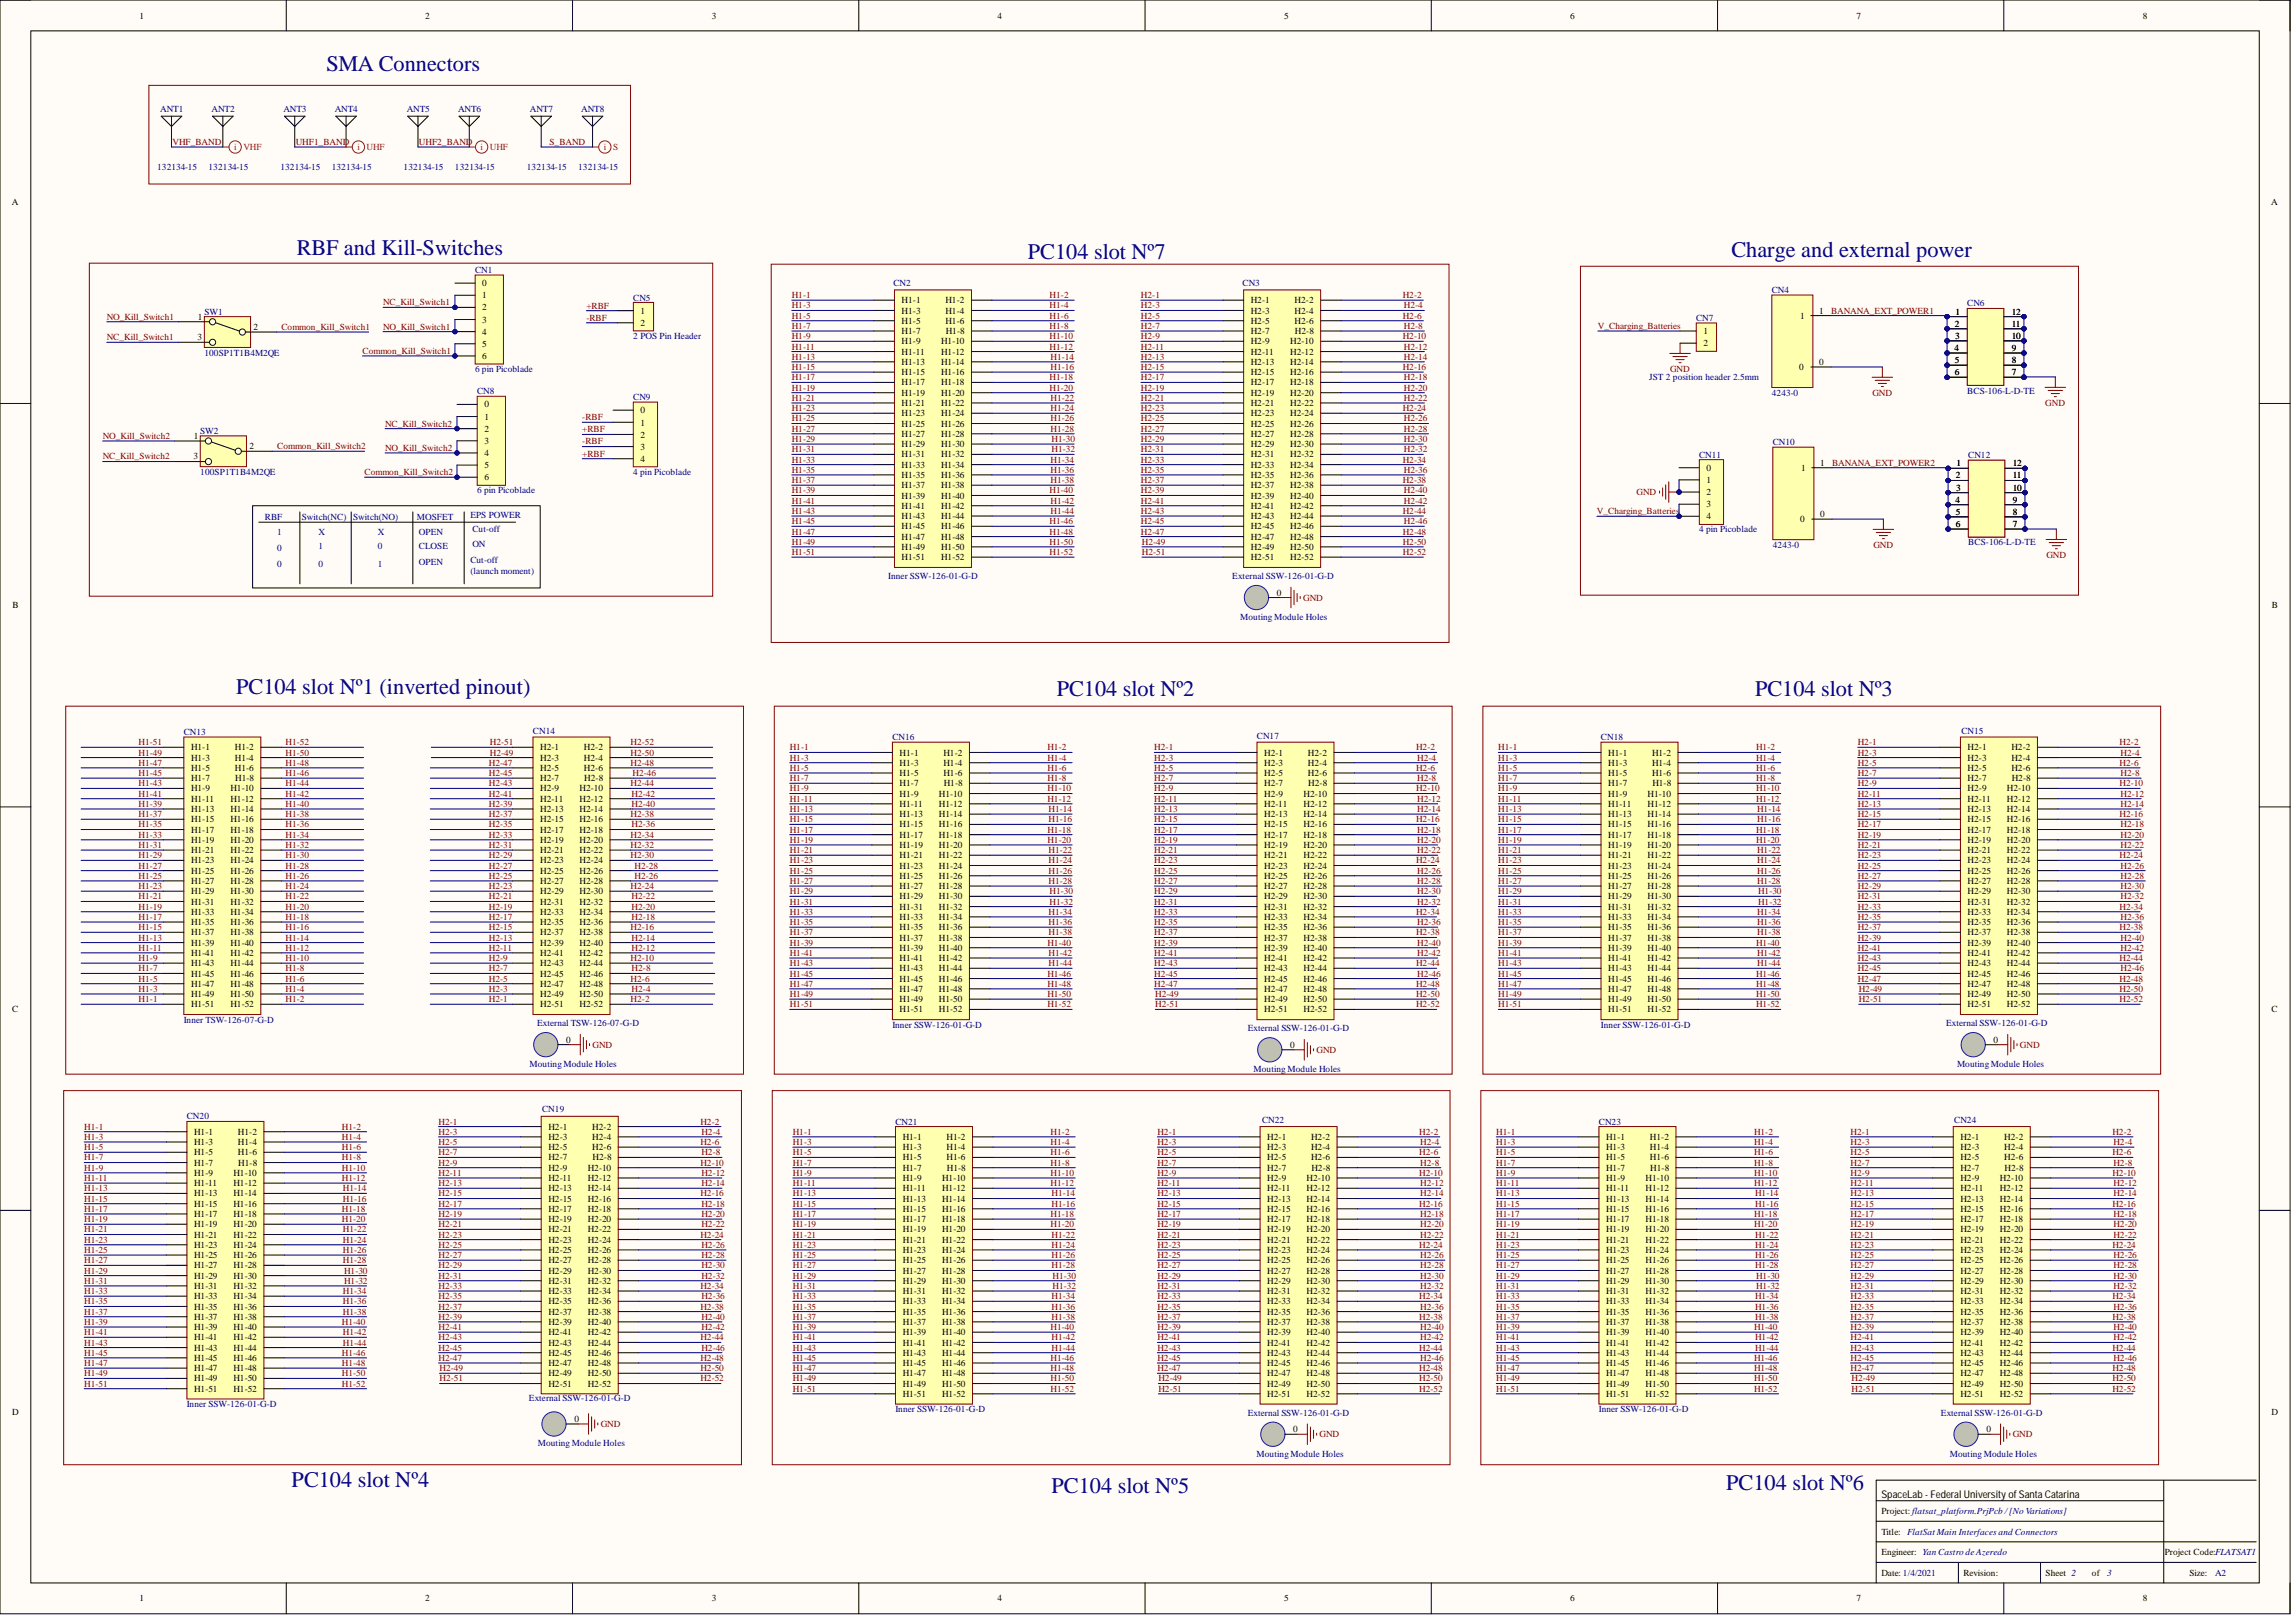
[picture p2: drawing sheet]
<svg xmlns="http://www.w3.org/2000/svg" width="566mm" height="399mm" viewBox="0 0 566 399" stroke-linecap="round" stroke-linejoin="round" font-family="sans-serif">
<defs><g id="words">
<g font-size="5.5" fill="#000080">
<text x="80.6" y="17.6">SMA Connectors</text>
<text x="73.2" y="63">RBF and Kill-Switches</text>
<text x="253.6" y="64">PC104 slot Nº7</text>
<text x="427.2" y="63.5">Charge and external power</text>
<text x="58.3" y="171.2">PC104 slot Nº1 (inverted pinout)</text>
<text x="260.7" y="171.7">PC104 slot Nº2</text>
<text x="433" y="171.7">PC104 slot Nº3</text>
<text x="72" y="366.6">PC104 slot Nº4</text>
<text x="259.4" y="368.1">PC104 slot Nº5</text>
<text x="425.9" y="367.4">PC104 slot Nº6</text>
</g>
<text font-size="2.6" x="464.2" y="369.5">SpaceLab-Federal University ofSanta Catarina</text>
<g font-size="2.3">
<text x="34.5" y="4.6">1</text>
<text x="104.9" y="4.6">2</text>
<text x="175.6" y="4.6">3</text>
<text x="246.1" y="4.6">4</text>
<text x="316.8" y="4.6">5</text>
<text x="387.4" y="4.6">6</text>
<text x="458" y="4.6">7</text>
<text x="528.7" y="4.6">8</text>
<text x="3" y="50.5">A</text>
<text x="560.3" y="50.5">A</text>
<text x="119" y="70.6">0</text>
<text x="119" y="73.6">1</text>
<text x="119" y="76.6">2</text>
<text x="158" y="77.4">1</text>
<text x="222.5" y="74.8">H1-1</text>
<text x="222.5" y="77.3">H1-3</text>
<text x="233.3" y="74.8">H1-2</text>
<text x="233.3" y="77.3">H1-4</text>
<text x="308.6" y="74.8">H2-1</text>
<text x="308.6" y="77.3">H2-3</text>
<text x="319.4" y="74.8">H2-2</text>
<text x="319.4" y="77.3">H2-4</text>
<text x="448.8" y="77.3">1</text>
<text x="482.5" y="77.6">1</text>
<text x="496.3" y="77.6">12</text>
<text x="48.7" y="83.9">3</text>
<text x="48.8" y="78.8">1</text>
<text x="62.6" y="81.4">2</text>
<text x="119" y="79.6">3</text>
<text x="119" y="82.6">4</text>
<text x="158" y="80.4">2</text>
<text x="222.5" y="79.9">H1-5</text>
<text x="222.5" y="82.4">H1-7</text>
<text x="233.3" y="79.9">H1-6</text>
<text x="233.3" y="82.4">H1-8</text>
<text x="308.6" y="79.9">H2-5</text>
<text x="308.6" y="82.4">H2-7</text>
<text x="319.4" y="79.9">H2-6</text>
<text x="319.5" y="82.4">H2-8</text>
<text x="420.2" y="82.4">1</text>
<text x="444.1" y="78.6">1</text>
<text x="482.3" y="80.5">2</text>
<text x="482.4" y="83.6">3</text>
<text x="496.3" y="83.6">10</text>
<text x="496.3" y="80.5">11</text>
<text x="119" y="85.5">5</text>
<text x="119" y="88.6">6</text>
<text x="222.5" y="84.9">H1-9</text>
<text x="222.5" y="87.5">H1-11</text>
<text x="222.5" y="90">H1-13</text>
<text x="232.2" y="84.9">H1-10</text>
<text x="232.2" y="87.5">H1-12</text>
<text x="232.2" y="90">H1-14</text>
<text x="308.6" y="84.9">H2-9</text>
<text x="308.6" y="87.5">H2-11</text>
<text x="308.6" y="90">H2-13</text>
<text x="318.3" y="84.9">H2-10</text>
<text x="318.3" y="87.5">H2-12</text>
<text x="318.3" y="90">H2-14</text>
<text x="420.2" y="85.4">2</text>
<text x="448.8" y="90">0</text>
<text x="482.2" y="86.5">4</text>
<text x="482.3" y="89.6">5</text>
<text x="496.3" y="89.6">8</text>
<text x="496.3" y="86.5">9</text>
<text x="222.5" y="92.5">H1-15</text>
<text x="222.5" y="95.1">H1-17</text>
<text x="232.2" y="92.5">H1-16</text>
<text x="232.2" y="95.1">H1-18</text>
<text x="308.6" y="92.5">H2-15</text>
<text x="308.6" y="95.1">H2-17</text>
<text x="318.3" y="92.5">H2-16</text>
<text x="318.3" y="95.1">H2-18</text>
<text x="443.9" y="91.3">0</text>
<text x="482.3" y="92.5">6</text>
<text x="496.3" y="92.5">7</text>
<text x="119.5" y="100.5">0</text>
<text x="158" y="101.9">0</text>
<text x="222.5" y="97.6">H1-19</text>
<text x="222.5" y="100.1">H1-21</text>
<text x="232.2" y="97.6">H1-20</text>
<text x="232.2" y="100.1">H1-22</text>
<text x="308.6" y="97.6">H2-19</text>
<text x="308.6" y="100.1">H2-21</text>
<text x="318.3" y="97.6">H2-20</text>
<text x="318.3" y="100.1">H2-22</text>
<text x="119.5" y="103.5">1</text>
<text x="119.5" y="106.5">2</text>
<text x="158" y="104.9">1</text>
<text x="158" y="107.9">2</text>
<text x="222.5" y="102.7">H1-23</text>
<text x="222.5" y="105.2">H1-25</text>
<text x="222.5" y="107.7">H1-27</text>
<text x="232.2" y="102.7">H1-24</text>
<text x="232.2" y="105.2">H1-26</text>
<text x="232.2" y="107.7">H1-28</text>
<text x="308.6" y="102.7">H2-23</text>
<text x="308.6" y="105.2">H2-25</text>
<text x="308.6" y="107.7">H2-27</text>
<text x="318.3" y="102.7">H2-24</text>
<text x="318.3" y="105.2">H2-26</text>
<text x="318.3" y="107.7">H2-28</text>
<text x="47.7" y="113.3">3</text>
<text x="47.8" y="108.2">1</text>
<text x="61.6" y="110.8">2</text>
<text x="119.5" y="109.5">3</text>
<text x="119.5" y="112.5">4</text>
<text x="158" y="110.9">3</text>
<text x="158" y="113.9">4</text>
<text x="222.5" y="110.3">H1-29</text>
<text x="222.5" y="112.8">H1-31</text>
<text x="232.2" y="110.3">H1-30</text>
<text x="232.2" y="112.8">H1-32</text>
<text x="308.6" y="110.3">H2-29</text>
<text x="308.6" y="112.8">H2-31</text>
<text x="318.3" y="110.3">H2-30</text>
<text x="318.3" y="112.8">H2-32</text>
<text x="119.5" y="115.4">5</text>
<text x="119.5" y="118.5">6</text>
<text x="222.5" y="115.3">H1-33</text>
<text x="222.5" y="117.9">H1-35</text>
<text x="232.2" y="115.3">H1-34</text>
<text x="232.2" y="117.9">H1-36</text>
<text x="308.6" y="115.3">H2-33</text>
<text x="308.6" y="117.9">H2-35</text>
<text x="318.3" y="115.3">H2-34</text>
<text x="318.3" y="117.9">H2-36</text>
<text x="421" y="119.1">1</text>
<text x="421" y="116.1">0</text>
<text x="444.4" y="116.1">1</text>
<text x="449" y="114.8">1</text>
<text x="482.6" y="118">2</text>
<text x="482.7" y="115">1</text>
<text x="496.6" y="118">11</text>
<text x="496.6" y="115">12</text>
<text x="222.5" y="120.4">H1-37</text>
<text x="222.5" y="122.9">H1-39</text>
<text x="222.5" y="125.5">H1-41</text>
<text x="232.2" y="120.4">H1-38</text>
<text x="232.2" y="122.9">H1-40</text>
<text x="232.2" y="125.5">H1-42</text>
<text x="308.6" y="120.4">H2-37</text>
<text x="308.6" y="122.9">H2-39</text>
<text x="308.6" y="125.5">H2-41</text>
<text x="318.3" y="120.4">H2-38</text>
<text x="318.3" y="122.9">H2-40</text>
<text x="318.3" y="125.5">H2-42</text>
<text x="421" y="122.1">2</text>
<text x="421" y="125.1">3</text>
<text x="482.5" y="124">4</text>
<text x="482.7" y="121">3</text>
<text x="496.6" y="124">9</text>
<text x="496.6" y="121">10</text>
<text x="222.5" y="128">H1-43</text>
<text x="222.5" y="130.5">H1-45</text>
<text x="232.2" y="128">H1-44</text>
<text x="232.2" y="130.5">H1-46</text>
<text x="308.6" y="128">H2-43</text>
<text x="308.6" y="130.5">H2-45</text>
<text x="318.3" y="128">H2-44</text>
<text x="318.3" y="130.5">H2-46</text>
<text x="421" y="128.1">4</text>
<text x="444.1" y="128.8">0</text>
<text x="449" y="127.5">0</text>
<text x="482.6" y="127">5</text>
<text x="482.6" y="130">6</text>
<text x="496.6" y="130">7</text>
<text x="496.6" y="127">8</text>
<text x="222.5" y="133.1">H1-47</text>
<text x="222.5" y="135.6">H1-49</text>
<text x="232.2" y="133.1">H1-48</text>
<text x="232.2" y="135.6">H1-50</text>
<text x="308.6" y="133.1">H2-47</text>
<text x="308.6" y="135.6">H2-49</text>
<text x="318.3" y="133.1">H2-48</text>
<text x="318.3" y="135.6">H2-50</text>
<text x="222.5" y="138.1">H1-51</text>
<text x="232.2" y="138.1">H1-52</text>
<text x="308.6" y="138.1">H2-51</text>
<text x="318.3" y="138.1">H2-52</text>
<text x="3.1" y="150">B</text>
<text x="315" y="146.9">0</text>
<text x="560.5" y="150">B</text>
<text x="47.1" y="185">H1-1</text>
<text x="57.9" y="185">H1-2</text>
<text x="133.3" y="185">H2-1</text>
<text x="144.1" y="185">H2-2</text>
<text x="485.4" y="185">H2-1</text>
<text x="496.2" y="185">H2-2</text>
<text x="47.1" y="187.6">H1-3</text>
<text x="47.1" y="190.1">H1-5</text>
<text x="57.9" y="187.6">H1-4</text>
<text x="57.9" y="190.1">H1-6</text>
<text x="133.3" y="187.6">H2-3</text>
<text x="133.3" y="190.1">H2-5</text>
<text x="144.1" y="187.6">H2-4</text>
<text x="144.1" y="190.1">H2-6</text>
<text x="221.9" y="186.3">H1-1</text>
<text x="221.9" y="188.8">H1-3</text>
<text x="221.9" y="191.4">H1-5</text>
<text x="232.8" y="186.3">H1-2</text>
<text x="232.8" y="188.8">H1-4</text>
<text x="232.8" y="191.4">H1-6</text>
<text x="311.9" y="186.3">H2-1</text>
<text x="311.9" y="188.8">H2-3</text>
<text x="311.9" y="191.4">H2-5</text>
<text x="322.7" y="186.3">H2-2</text>
<text x="322.7" y="188.8">H2-4</text>
<text x="322.7" y="191.4">H2-6</text>
<text x="396.8" y="186.3">H1-1</text>
<text x="396.8" y="188.8">H1-3</text>
<text x="396.8" y="191.4">H1-5</text>
<text x="407.6" y="186.3">H1-2</text>
<text x="407.6" y="188.8">H1-4</text>
<text x="407.6" y="191.4">H1-6</text>
<text x="485.4" y="187.6">H2-3</text>
<text x="485.4" y="190.1">H2-5</text>
<text x="496.2" y="187.6">H2-4</text>
<text x="496.2" y="190.1">H2-6</text>
<text x="47.1" y="192.6">H1-7</text>
<text x="47.1" y="195.2">H1-9</text>
<text x="47.1" y="197.7">H1-11</text>
<text x="56.8" y="195.2">H1-10</text>
<text x="56.8" y="197.7">H1-12</text>
<text x="58" y="192.6">H1-8</text>
<text x="133.3" y="192.6">H2-7</text>
<text x="133.3" y="195.2">H2-9</text>
<text x="133.3" y="197.7">H2-11</text>
<text x="143" y="195.2">H2-10</text>
<text x="143" y="197.7">H2-12</text>
<text x="144.2" y="192.6">H2-8</text>
<text x="221.9" y="193.9">H1-7</text>
<text x="221.9" y="196.4">H1-9</text>
<text x="231.7" y="196.4">H1-10</text>
<text x="232.8" y="193.9">H1-8</text>
<text x="311.9" y="193.9">H2-7</text>
<text x="311.9" y="196.4">H2-9</text>
<text x="321.6" y="196.4">H2-10</text>
<text x="322.8" y="193.9">H2-8</text>
<text x="396.8" y="193.9">H1-7</text>
<text x="396.8" y="196.4">H1-9</text>
<text x="406.5" y="196.4">H1-10</text>
<text x="407.7" y="193.9">H1-8</text>
<text x="485.4" y="192.6">H2-7</text>
<text x="485.4" y="195.2">H2-9</text>
<text x="485.4" y="197.7">H2-11</text>
<text x="495.2" y="195.2">H2-10</text>
<text x="495.2" y="197.7">H2-12</text>
<text x="496.3" y="192.6">H2-8</text>
<text x="47.1" y="200.2">H1-13</text>
<text x="47.1" y="202.8">H1-15</text>
<text x="56.8" y="200.2">H1-14</text>
<text x="56.8" y="202.8">H1-16</text>
<text x="133.3" y="200.2">H2-13</text>
<text x="133.3" y="202.8">H2-15</text>
<text x="143" y="200.2">H2-14</text>
<text x="143" y="202.8">H2-16</text>
<text x="221.9" y="199">H1-11</text>
<text x="221.9" y="201.5">H1-13</text>
<text x="231.7" y="199">H1-12</text>
<text x="231.7" y="201.5">H1-14</text>
<text x="311.9" y="199">H2-11</text>
<text x="311.9" y="201.5">H2-13</text>
<text x="321.6" y="199">H2-12</text>
<text x="321.6" y="201.5">H2-14</text>
<text x="396.8" y="199">H1-11</text>
<text x="396.8" y="201.5">H1-13</text>
<text x="406.5" y="199">H1-12</text>
<text x="406.5" y="201.5">H1-14</text>
<text x="485.4" y="200.2">H2-13</text>
<text x="485.4" y="202.8">H2-15</text>
<text x="495.2" y="200.2">H2-14</text>
<text x="495.2" y="202.8">H2-16</text>
<text x="47.1" y="205.3">H1-17</text>
<text x="47.1" y="207.9">H1-19</text>
<text x="56.8" y="205.3">H1-18</text>
<text x="56.8" y="207.9">H1-20</text>
<text x="133.3" y="205.3">H2-17</text>
<text x="133.3" y="207.9">H2-19</text>
<text x="143" y="205.3">H2-18</text>
<text x="143" y="207.9">H2-20</text>
<text x="221.9" y="204.1">H1-15</text>
<text x="221.9" y="206.6">H1-17</text>
<text x="221.9" y="209.1">H1-19</text>
<text x="231.7" y="204.1">H1-16</text>
<text x="231.7" y="206.6">H1-18</text>
<text x="231.7" y="209.1">H1-20</text>
<text x="311.9" y="204.1">H2-15</text>
<text x="311.9" y="206.6">H2-17</text>
<text x="311.9" y="209.1">H2-19</text>
<text x="321.6" y="204.1">H2-16</text>
<text x="321.6" y="206.6">H2-18</text>
<text x="321.6" y="209.1">H2-20</text>
<text x="396.8" y="204.1">H1-15</text>
<text x="396.8" y="206.6">H1-17</text>
<text x="396.8" y="209.1">H1-19</text>
<text x="406.5" y="204.1">H1-16</text>
<text x="406.5" y="206.6">H1-18</text>
<text x="406.5" y="209.1">H1-20</text>
<text x="485.4" y="205.3">H2-17</text>
<text x="485.4" y="207.9">H2-19</text>
<text x="495.2" y="205.3">H2-18</text>
<text x="495.2" y="207.9">H2-20</text>
<text x="47.1" y="210.4">H1-21</text>
<text x="47.1" y="212.9">H1-23</text>
<text x="47.1" y="215.5">H1-25</text>
<text x="56.8" y="210.4">H1-22</text>
<text x="56.8" y="212.9">H1-24</text>
<text x="56.8" y="215.5">H1-26</text>
<text x="133.3" y="210.4">H2-21</text>
<text x="133.3" y="212.9">H2-23</text>
<text x="133.3" y="215.5">H2-25</text>
<text x="143" y="210.4">H2-22</text>
<text x="143" y="212.9">H2-24</text>
<text x="143" y="215.5">H2-26</text>
<text x="221.9" y="211.7">H1-21</text>
<text x="221.9" y="214.2">H1-23</text>
<text x="231.7" y="211.7">H1-22</text>
<text x="231.7" y="214.2">H1-24</text>
<text x="311.9" y="211.7">H2-21</text>
<text x="311.9" y="214.2">H2-23</text>
<text x="321.6" y="211.7">H2-22</text>
<text x="321.6" y="214.2">H2-24</text>
<text x="396.8" y="211.7">H1-21</text>
<text x="396.8" y="214.2">H1-23</text>
<text x="406.5" y="211.7">H1-22</text>
<text x="406.5" y="214.2">H1-24</text>
<text x="485.4" y="210.4">H2-21</text>
<text x="485.4" y="212.9">H2-23</text>
<text x="485.4" y="215.5">H2-25</text>
<text x="495.2" y="210.4">H2-22</text>
<text x="495.2" y="212.9">H2-24</text>
<text x="495.2" y="215.5">H2-26</text>
<text x="47.1" y="218">H1-27</text>
<text x="47.1" y="220.5">H1-29</text>
<text x="56.8" y="218">H1-28</text>
<text x="56.8" y="220.5">H1-30</text>
<text x="133.3" y="218">H2-27</text>
<text x="133.3" y="220.5">H2-29</text>
<text x="143" y="218">H2-28</text>
<text x="143" y="220.5">H2-30</text>
<text x="221.9" y="216.7">H1-25</text>
<text x="221.9" y="219.3">H1-27</text>
<text x="221.9" y="221.8">H1-29</text>
<text x="231.7" y="216.7">H1-26</text>
<text x="231.7" y="219.3">H1-28</text>
<text x="231.7" y="221.8">H1-30</text>
<text x="311.9" y="216.7">H2-25</text>
<text x="311.9" y="219.3">H2-27</text>
<text x="311.9" y="221.8">H2-29</text>
<text x="321.6" y="216.7">H2-26</text>
<text x="321.6" y="219.3">H2-28</text>
<text x="321.6" y="221.8">H2-30</text>
<text x="396.8" y="216.7">H1-25</text>
<text x="396.8" y="219.3">H1-27</text>
<text x="396.8" y="221.8">H1-29</text>
<text x="406.5" y="216.7">H1-26</text>
<text x="406.5" y="219.3">H1-28</text>
<text x="406.5" y="221.8">H1-30</text>
<text x="485.4" y="218">H2-27</text>
<text x="485.4" y="220.5">H2-29</text>
<text x="495.2" y="218">H2-28</text>
<text x="495.2" y="220.5">H2-30</text>
<text x="47.1" y="223.1">H1-31</text>
<text x="47.1" y="225.6">H1-33</text>
<text x="56.8" y="223.1">H1-32</text>
<text x="56.8" y="225.6">H1-34</text>
<text x="133.3" y="223.1">H2-31</text>
<text x="133.3" y="225.6">H2-33</text>
<text x="143" y="223.1">H2-32</text>
<text x="143" y="225.6">H2-34</text>
<text x="221.9" y="224.3">H1-31</text>
<text x="221.9" y="226.9">H1-33</text>
<text x="231.7" y="224.3">H1-32</text>
<text x="231.7" y="226.9">H1-34</text>
<text x="311.9" y="224.3">H2-31</text>
<text x="311.9" y="226.9">H2-33</text>
<text x="321.6" y="224.3">H2-32</text>
<text x="321.6" y="226.9">H2-34</text>
<text x="396.8" y="224.3">H1-31</text>
<text x="396.8" y="226.9">H1-33</text>
<text x="406.5" y="224.3">H1-32</text>
<text x="406.5" y="226.9">H1-34</text>
<text x="485.4" y="223.1">H2-31</text>
<text x="485.4" y="225.6">H2-33</text>
<text x="495.2" y="223.1">H2-32</text>
<text x="495.2" y="225.6">H2-34</text>
<text x="47.1" y="228.1">H1-35</text>
<text x="47.1" y="230.7">H1-37</text>
<text x="47.1" y="233.2">H1-39</text>
<text x="56.8" y="228.1">H1-36</text>
<text x="56.8" y="230.7">H1-38</text>
<text x="56.8" y="233.2">H1-40</text>
<text x="133.3" y="228.1">H2-35</text>
<text x="133.3" y="230.7">H2-37</text>
<text x="133.3" y="233.2">H2-39</text>
<text x="143" y="228.1">H2-36</text>
<text x="143" y="230.7">H2-38</text>
<text x="143" y="233.2">H2-40</text>
<text x="221.9" y="229.4">H1-35</text>
<text x="221.9" y="231.9">H1-37</text>
<text x="231.7" y="229.4">H1-36</text>
<text x="231.7" y="231.9">H1-38</text>
<text x="311.9" y="229.4">H2-35</text>
<text x="311.9" y="231.9">H2-37</text>
<text x="321.6" y="229.4">H2-36</text>
<text x="321.6" y="231.9">H2-38</text>
<text x="396.8" y="229.4">H1-35</text>
<text x="396.8" y="231.9">H1-37</text>
<text x="406.5" y="229.4">H1-36</text>
<text x="406.5" y="231.9">H1-38</text>
<text x="485.4" y="228.1">H2-35</text>
<text x="485.4" y="230.7">H2-37</text>
<text x="485.4" y="233.2">H2-39</text>
<text x="495.2" y="228.1">H2-36</text>
<text x="495.2" y="230.7">H2-38</text>
<text x="495.2" y="233.2">H2-40</text>
<text x="47.1" y="235.7">H1-41</text>
<text x="47.1" y="238.3">H1-43</text>
<text x="56.8" y="235.7">H1-42</text>
<text x="56.8" y="238.3">H1-44</text>
<text x="133.3" y="235.7">H2-41</text>
<text x="133.3" y="238.3">H2-43</text>
<text x="143" y="235.7">H2-42</text>
<text x="143" y="238.3">H2-44</text>
<text x="221.9" y="234.5">H1-39</text>
<text x="221.9" y="237">H1-41</text>
<text x="221.9" y="239.5">H1-43</text>
<text x="231.7" y="234.5">H1-40</text>
<text x="231.7" y="237">H1-42</text>
<text x="231.7" y="239.5">H1-44</text>
<text x="311.9" y="234.5">H2-39</text>
<text x="311.9" y="237">H2-41</text>
<text x="311.9" y="239.5">H2-43</text>
<text x="321.6" y="234.5">H2-40</text>
<text x="321.6" y="237">H2-42</text>
<text x="321.6" y="239.5">H2-44</text>
<text x="396.8" y="234.5">H1-39</text>
<text x="396.8" y="237">H1-41</text>
<text x="396.8" y="239.5">H1-43</text>
<text x="406.5" y="234.5">H1-40</text>
<text x="406.5" y="237">H1-42</text>
<text x="406.5" y="239.5">H1-44</text>
<text x="485.4" y="235.7">H2-41</text>
<text x="485.4" y="238.3">H2-43</text>
<text x="495.2" y="235.7">H2-42</text>
<text x="495.2" y="238.3">H2-44</text>
<text x="47.1" y="240.8">H1-45</text>
<text x="47.1" y="243.3">H1-47</text>
<text x="47.1" y="245.9">H1-49</text>
<text x="56.8" y="240.8">H1-46</text>
<text x="56.8" y="243.3">H1-48</text>
<text x="56.8" y="245.9">H1-50</text>
<text x="133.3" y="240.8">H2-45</text>
<text x="133.3" y="243.3">H2-47</text>
<text x="133.3" y="245.9">H2-49</text>
<text x="143" y="240.8">H2-46</text>
<text x="143" y="243.3">H2-48</text>
<text x="143" y="245.9">H2-50</text>
<text x="221.9" y="242.1">H1-45</text>
<text x="221.9" y="244.6">H1-47</text>
<text x="231.7" y="242.1">H1-46</text>
<text x="231.7" y="244.6">H1-48</text>
<text x="311.9" y="242.1">H2-45</text>
<text x="311.9" y="244.6">H2-47</text>
<text x="321.6" y="242.1">H2-46</text>
<text x="321.6" y="244.6">H2-48</text>
<text x="396.8" y="242.1">H1-45</text>
<text x="396.8" y="244.6">H1-47</text>
<text x="406.5" y="242.1">H1-46</text>
<text x="406.5" y="244.6">H1-48</text>
<text x="485.4" y="240.8">H2-45</text>
<text x="485.4" y="243.3">H2-47</text>
<text x="485.4" y="245.9">H2-49</text>
<text x="495.2" y="240.8">H2-46</text>
<text x="495.2" y="243.3">H2-48</text>
<text x="495.2" y="245.9">H2-50</text>
<text x="3" y="249.5">C</text>
<text x="47.1" y="248.4">H1-51</text>
<text x="56.8" y="248.4">H1-52</text>
<text x="133.3" y="248.4">H2-51</text>
<text x="143" y="248.4">H2-52</text>
<text x="221.9" y="247.1">H1-49</text>
<text x="221.9" y="249.7">H1-51</text>
<text x="231.7" y="247.1">H1-50</text>
<text x="231.7" y="249.7">H1-52</text>
<text x="311.9" y="247.1">H2-49</text>
<text x="311.9" y="249.7">H2-51</text>
<text x="321.6" y="247.1">H2-50</text>
<text x="321.6" y="249.7">H2-52</text>
<text x="396.8" y="247.1">H1-49</text>
<text x="396.8" y="249.7">H1-51</text>
<text x="406.5" y="247.1">H1-50</text>
<text x="406.5" y="249.7">H1-52</text>
<text x="485.4" y="248.4">H2-51</text>
<text x="495.2" y="248.4">H2-52</text>
<text x="560.4" y="249.5">C</text>
<text x="139.7" y="257.1">0</text>
<text x="491.9" y="257.1">0</text>
<text x="318.3" y="258.4">0</text>
<text x="47.9" y="279.8">H1-1</text>
<text x="58.7" y="279.8">H1-2</text>
<text x="135.3" y="278.6">H2-1</text>
<text x="135.3" y="281.1">H2-3</text>
<text x="146.1" y="278.6">H2-2</text>
<text x="146.1" y="281.1">H2-4</text>
<text x="222.7" y="281.1">H1-1</text>
<text x="233.5" y="281.1">H1-2</text>
<text x="312.6" y="281.1">H2-1</text>
<text x="323.5" y="281.1">H2-2</text>
<text x="396.3" y="281.1">H1-1</text>
<text x="407.1" y="281.1">H1-2</text>
<text x="483.7" y="281.1">H2-1</text>
<text x="494.5" y="281.1">H2-2</text>
<text x="47.9" y="282.4">H1-3</text>
<text x="47.9" y="284.9">H1-5</text>
<text x="47.9" y="287.4">H1-7</text>
<text x="58.7" y="282.4">H1-4</text>
<text x="58.7" y="284.9">H1-6</text>
<text x="58.8" y="287.4">H1-8</text>
<text x="135.3" y="283.6">H2-5</text>
<text x="135.3" y="286.2">H2-7</text>
<text x="146.1" y="283.6">H2-6</text>
<text x="146.2" y="286.2">H2-8</text>
<text x="222.7" y="283.6">H1-3</text>
<text x="222.7" y="286.2">H1-5</text>
<text x="233.5" y="283.6">H1-4</text>
<text x="233.5" y="286.2">H1-6</text>
<text x="312.6" y="283.6">H2-3</text>
<text x="312.6" y="286.2">H2-5</text>
<text x="323.5" y="283.6">H2-4</text>
<text x="323.5" y="286.2">H2-6</text>
<text x="396.3" y="283.6">H1-3</text>
<text x="396.3" y="286.2">H1-5</text>
<text x="407.1" y="283.6">H1-4</text>
<text x="407.1" y="286.2">H1-6</text>
<text x="483.7" y="283.6">H2-3</text>
<text x="483.7" y="286.2">H2-5</text>
<text x="494.5" y="283.6">H2-4</text>
<text x="494.5" y="286.2">H2-6</text>
<text x="47.9" y="290">H1-9</text>
<text x="47.9" y="292.5">H1-11</text>
<text x="57.6" y="290">H1-10</text>
<text x="57.6" y="292.5">H1-12</text>
<text x="135.3" y="288.7">H2-9</text>
<text x="135.3" y="291.2">H2-11</text>
<text x="135.3" y="293.8">H2-13</text>
<text x="145" y="288.7">H2-10</text>
<text x="145" y="291.2">H2-12</text>
<text x="145" y="293.8">H2-14</text>
<text x="222.7" y="288.7">H1-7</text>
<text x="222.7" y="291.2">H1-9</text>
<text x="222.7" y="293.8">H1-11</text>
<text x="232.4" y="291.2">H1-10</text>
<text x="232.4" y="293.8">H1-12</text>
<text x="233.6" y="288.7">H1-8</text>
<text x="312.6" y="288.7">H2-7</text>
<text x="312.6" y="291.2">H2-9</text>
<text x="312.6" y="293.8">H2-11</text>
<text x="322.4" y="291.2">H2-10</text>
<text x="322.4" y="293.8">H2-12</text>
<text x="323.5" y="288.7">H2-8</text>
<text x="396.3" y="288.7">H1-7</text>
<text x="396.3" y="291.2">H1-9</text>
<text x="396.3" y="293.8">H1-11</text>
<text x="406" y="291.2">H1-10</text>
<text x="406" y="293.8">H1-12</text>
<text x="407.1" y="288.7">H1-8</text>
<text x="483.7" y="288.7">H2-7</text>
<text x="483.7" y="291.2">H2-9</text>
<text x="483.7" y="293.8">H2-11</text>
<text x="493.4" y="291.2">H2-10</text>
<text x="493.4" y="293.8">H2-12</text>
<text x="494.6" y="288.7">H2-8</text>
<text x="47.9" y="295">H1-13</text>
<text x="47.9" y="297.6">H1-15</text>
<text x="57.6" y="295">H1-14</text>
<text x="57.6" y="297.6">H1-16</text>
<text x="135.3" y="296.3">H2-15</text>
<text x="135.3" y="298.8">H2-17</text>
<text x="145" y="296.3">H2-16</text>
<text x="145" y="298.8">H2-18</text>
<text x="222.7" y="296.3">H1-13</text>
<text x="222.7" y="298.8">H1-15</text>
<text x="232.4" y="296.3">H1-14</text>
<text x="232.4" y="298.8">H1-16</text>
<text x="312.6" y="296.3">H2-13</text>
<text x="312.6" y="298.8">H2-15</text>
<text x="322.4" y="296.3">H2-14</text>
<text x="322.4" y="298.8">H2-16</text>
<text x="396.3" y="296.3">H1-13</text>
<text x="396.3" y="298.8">H1-15</text>
<text x="406" y="296.3">H1-14</text>
<text x="406" y="298.8">H1-16</text>
<text x="483.7" y="296.3">H2-13</text>
<text x="483.7" y="298.8">H2-15</text>
<text x="493.4" y="296.3">H2-14</text>
<text x="493.4" y="298.8">H2-16</text>
<text x="47.9" y="300.1">H1-17</text>
<text x="47.9" y="302.6">H1-19</text>
<text x="47.9" y="305.2">H1-21</text>
<text x="57.6" y="300.1">H1-18</text>
<text x="57.6" y="302.6">H1-20</text>
<text x="57.6" y="305.2">H1-22</text>
<text x="135.3" y="301.4">H2-19</text>
<text x="135.3" y="303.9">H2-21</text>
<text x="145" y="301.4">H2-20</text>
<text x="145" y="303.9">H2-22</text>
<text x="222.7" y="301.4">H1-17</text>
<text x="222.7" y="303.9">H1-19</text>
<text x="232.4" y="301.4">H1-18</text>
<text x="232.4" y="303.9">H1-20</text>
<text x="312.6" y="301.4">H2-17</text>
<text x="312.6" y="303.9">H2-19</text>
<text x="322.4" y="301.4">H2-18</text>
<text x="322.4" y="303.9">H2-20</text>
<text x="396.3" y="301.4">H1-17</text>
<text x="396.3" y="303.9">H1-19</text>
<text x="406" y="301.4">H1-18</text>
<text x="406" y="303.9">H1-20</text>
<text x="483.7" y="301.4">H2-17</text>
<text x="483.7" y="303.9">H2-19</text>
<text x="493.4" y="301.4">H2-18</text>
<text x="493.4" y="303.9">H2-20</text>
<text x="47.9" y="307.7">H1-23</text>
<text x="47.9" y="310.3">H1-25</text>
<text x="57.6" y="307.7">H1-24</text>
<text x="57.6" y="310.3">H1-26</text>
<text x="135.3" y="306.5">H2-23</text>
<text x="135.3" y="309">H2-25</text>
<text x="135.3" y="311.5">H2-27</text>
<text x="145" y="306.5">H2-24</text>
<text x="145" y="309">H2-26</text>
<text x="145" y="311.5">H2-28</text>
<text x="222.7" y="306.5">H1-21</text>
<text x="222.7" y="309">H1-23</text>
<text x="222.7" y="311.5">H1-25</text>
<text x="232.4" y="306.5">H1-22</text>
<text x="232.4" y="309">H1-24</text>
<text x="232.4" y="311.5">H1-26</text>
<text x="312.6" y="306.5">H2-21</text>
<text x="312.6" y="309">H2-23</text>
<text x="312.6" y="311.5">H2-25</text>
<text x="322.4" y="306.5">H2-22</text>
<text x="322.4" y="309">H2-24</text>
<text x="322.4" y="311.5">H2-26</text>
<text x="396.3" y="306.5">H1-21</text>
<text x="396.3" y="309">H1-23</text>
<text x="396.3" y="311.5">H1-25</text>
<text x="406" y="306.5">H1-22</text>
<text x="406" y="309">H1-24</text>
<text x="406" y="311.5">H1-26</text>
<text x="483.7" y="306.5">H2-21</text>
<text x="483.7" y="309">H2-23</text>
<text x="483.7" y="311.5">H2-25</text>
<text x="493.4" y="306.5">H2-22</text>
<text x="493.4" y="309">H2-24</text>
<text x="493.4" y="311.5">H2-26</text>
<text x="47.9" y="312.8">H1-27</text>
<text x="47.9" y="315.3">H1-29</text>
<text x="47.9" y="317.9">H1-31</text>
<text x="57.6" y="312.8">H1-28</text>
<text x="57.6" y="315.3">H1-30</text>
<text x="57.6" y="317.9">H1-32</text>
<text x="135.3" y="314.1">H2-29</text>
<text x="135.3" y="316.6">H2-31</text>
<text x="145" y="314.1">H2-30</text>
<text x="145" y="316.6">H2-32</text>
<text x="222.7" y="314.1">H1-27</text>
<text x="222.7" y="316.6">H1-29</text>
<text x="232.4" y="314.1">H1-28</text>
<text x="232.4" y="316.6">H1-30</text>
<text x="312.6" y="314.1">H2-27</text>
<text x="312.6" y="316.6">H2-29</text>
<text x="322.4" y="314.1">H2-28</text>
<text x="322.4" y="316.6">H2-30</text>
<text x="396.3" y="314.1">H1-27</text>
<text x="396.3" y="316.6">H1-29</text>
<text x="406" y="314.1">H1-28</text>
<text x="406" y="316.6">H1-30</text>
<text x="483.7" y="314.1">H2-27</text>
<text x="483.7" y="316.6">H2-29</text>
<text x="493.4" y="314.1">H2-28</text>
<text x="493.4" y="316.6">H2-30</text>
<text x="47.9" y="320.4">H1-33</text>
<text x="47.9" y="322.9">H1-35</text>
<text x="57.6" y="320.4">H1-34</text>
<text x="57.6" y="322.9">H1-36</text>
<text x="135.3" y="319.1">H2-33</text>
<text x="135.3" y="321.7">H2-35</text>
<text x="145" y="319.1">H2-34</text>
<text x="145" y="321.7">H2-36</text>
<text x="222.7" y="319.1">H1-31</text>
<text x="222.7" y="321.7">H1-33</text>
<text x="232.4" y="319.1">H1-32</text>
<text x="232.4" y="321.7">H1-34</text>
<text x="312.6" y="319.1">H2-31</text>
<text x="312.6" y="321.7">H2-33</text>
<text x="322.4" y="319.1">H2-32</text>
<text x="322.4" y="321.7">H2-34</text>
<text x="396.3" y="319.1">H1-31</text>
<text x="396.3" y="321.7">H1-33</text>
<text x="406" y="319.1">H1-32</text>
<text x="406" y="321.7">H1-34</text>
<text x="483.7" y="319.1">H2-31</text>
<text x="483.7" y="321.7">H2-33</text>
<text x="493.4" y="319.1">H2-32</text>
<text x="493.4" y="321.7">H2-34</text>
<text x="47.9" y="325.5">H1-37</text>
<text x="47.9" y="328">H1-39</text>
<text x="57.6" y="325.5">H1-38</text>
<text x="57.6" y="328">H1-40</text>
<text x="135.3" y="324.2">H2-37</text>
<text x="135.3" y="326.7">H2-39</text>
<text x="135.3" y="329.3">H2-41</text>
<text x="145" y="324.2">H2-38</text>
<text x="145" y="326.7">H2-40</text>
<text x="145" y="329.3">H2-42</text>
<text x="222.7" y="324.2">H1-35</text>
<text x="222.7" y="326.7">H1-37</text>
<text x="222.7" y="329.3">H1-39</text>
<text x="232.4" y="324.2">H1-36</text>
<text x="232.4" y="326.7">H1-38</text>
<text x="232.4" y="329.3">H1-40</text>
<text x="312.6" y="324.2">H2-35</text>
<text x="312.6" y="326.7">H2-37</text>
<text x="312.6" y="329.3">H2-39</text>
<text x="322.4" y="324.2">H2-36</text>
<text x="322.4" y="326.7">H2-38</text>
<text x="322.4" y="329.3">H2-40</text>
<text x="396.3" y="324.2">H1-35</text>
<text x="396.3" y="326.7">H1-37</text>
<text x="396.3" y="329.3">H1-39</text>
<text x="406" y="324.2">H1-36</text>
<text x="406" y="326.7">H1-38</text>
<text x="406" y="329.3">H1-40</text>
<text x="483.7" y="324.2">H2-35</text>
<text x="483.7" y="326.7">H2-37</text>
<text x="483.7" y="329.3">H2-39</text>
<text x="493.4" y="324.2">H2-36</text>
<text x="493.4" y="326.7">H2-38</text>
<text x="493.4" y="329.3">H2-40</text>
<text x="47.9" y="330.5">H1-41</text>
<text x="47.9" y="333.1">H1-43</text>
<text x="47.9" y="335.6">H1-45</text>
<text x="57.6" y="330.5">H1-42</text>
<text x="57.6" y="333.1">H1-44</text>
<text x="57.6" y="335.6">H1-46</text>
<text x="135.3" y="331.8">H2-43</text>
<text x="135.3" y="334.3">H2-45</text>
<text x="145" y="331.8">H2-44</text>
<text x="145" y="334.3">H2-46</text>
<text x="222.7" y="331.8">H1-41</text>
<text x="222.7" y="334.3">H1-43</text>
<text x="232.4" y="331.8">H1-42</text>
<text x="232.4" y="334.3">H1-44</text>
<text x="312.6" y="331.8">H2-41</text>
<text x="312.6" y="334.3">H2-43</text>
<text x="322.4" y="331.8">H2-42</text>
<text x="322.4" y="334.3">H2-44</text>
<text x="396.3" y="331.8">H1-41</text>
<text x="396.3" y="334.3">H1-43</text>
<text x="406" y="331.8">H1-42</text>
<text x="406" y="334.3">H1-44</text>
<text x="483.7" y="331.8">H2-41</text>
<text x="483.7" y="334.3">H2-43</text>
<text x="493.4" y="331.8">H2-42</text>
<text x="493.4" y="334.3">H2-44</text>
<text x="47.9" y="338.1">H1-47</text>
<text x="47.9" y="340.7">H1-49</text>
<text x="57.6" y="338.1">H1-48</text>
<text x="57.6" y="340.7">H1-50</text>
<text x="135.3" y="336.9">H2-47</text>
<text x="135.3" y="339.4">H2-49</text>
<text x="135.3" y="341.9">H2-51</text>
<text x="145" y="336.9">H2-48</text>
<text x="145" y="339.4">H2-50</text>
<text x="145" y="341.9">H2-52</text>
<text x="222.7" y="336.9">H1-45</text>
<text x="222.7" y="339.4">H1-47</text>
<text x="222.7" y="341.9">H1-49</text>
<text x="232.4" y="336.9">H1-46</text>
<text x="232.4" y="339.4">H1-48</text>
<text x="232.4" y="341.9">H1-50</text>
<text x="312.6" y="336.9">H2-45</text>
<text x="312.6" y="339.4">H2-47</text>
<text x="312.6" y="341.9">H2-49</text>
<text x="322.4" y="336.9">H2-46</text>
<text x="322.4" y="339.4">H2-48</text>
<text x="322.4" y="341.9">H2-50</text>
<text x="396.3" y="336.9">H1-45</text>
<text x="396.3" y="339.4">H1-47</text>
<text x="396.3" y="341.9">H1-49</text>
<text x="406" y="336.9">H1-46</text>
<text x="406" y="339.4">H1-48</text>
<text x="406" y="341.9">H1-50</text>
<text x="483.7" y="336.9">H2-45</text>
<text x="483.7" y="339.4">H2-47</text>
<text x="483.7" y="341.9">H2-49</text>
<text x="493.4" y="336.9">H2-46</text>
<text x="493.4" y="339.4">H2-48</text>
<text x="493.4" y="341.9">H2-50</text>
<text x="47.9" y="343.2">H1-51</text>
<text x="57.6" y="343.2">H1-52</text>
<text x="222.7" y="344.5">H1-51</text>
<text x="232.4" y="344.5">H1-52</text>
<text x="312.6" y="344.5">H2-51</text>
<text x="322.4" y="344.5">H2-52</text>
<text x="396.3" y="344.5">H1-51</text>
<text x="406" y="344.5">H1-52</text>
<text x="483.7" y="344.5">H2-51</text>
<text x="493.4" y="344.5">H2-52</text>
<text x="3" y="348.9">D</text>
<text x="141.7" y="350.6">0</text>
<text x="319.1" y="353.2">0</text>
<text x="490.1" y="353.2">0</text>
<text x="560.4" y="348.9">D</text>
<text x="464.2" y="373.4">Project: flatsat_platform.PrjPcb /[No Variations]</text>
<text x="464.2" y="378.4">Title: FlatSat Main Interfaces and Connectors</text>
<text x="464.2" y="383.5">Engineer: Yan Castro de Azeredo</text>
<text x="534.1" y="383.5">Project Code:FLATSAT1</text>
<text x="464.2" y="388.6">Date: 1/4/2021</text>
<text x="484.4" y="388.6">Revision:</text>
<text x="504.7" y="388.6">Sheet 2</text>
<text x="516.1" y="388.6">of</text>
<text x="540.2" y="388.6">Size:</text>
<text x="34.5" y="394.9">1</text>
<text x="104.9" y="394.9">2</text>
<text x="175.6" y="394.9">3</text>
<text x="246.1" y="394.9">4</text>
<text x="316.8" y="394.9">5</text>
<text x="387.4" y="394.9">6</text>
<text x="458" y="394.9">7</text>
<text x="528.7" y="394.9">8</text>
</g>
<g font-size="2.3" fill="#000080">
<text x="39.5" y="27.6">ANT1</text>
<text x="52.2" y="27.6">ANT2</text>
<text x="69.9" y="27.6">ANT3</text>
<text x="82.6" y="27.6">ANT4</text>
<text x="100.3" y="27.6">ANT5</text>
<text x="113" y="27.6">ANT6</text>
<text x="130.7" y="27.6">ANT7</text>
<text x="143.4" y="27.6">ANT8</text>
<text x="38.8" y="41.8">132134-15</text>
<text x="51.4" y="41.8">132134-15</text>
<text x="69.2" y="41.8">132134-15</text>
<text x="81.8" y="41.8">132134-15</text>
<text x="99.6" y="41.8">132134-15</text>
<text x="112.2" y="41.8">132134-15</text>
<text x="130" y="41.8">132134-15</text>
<text x="142.6" y="41.8">132134-15</text>
<text x="117.2" y="67.3">CN1</text>
<text x="220.4" y="70.5">CN2</text>
<text x="306.6" y="70.5">CN3</text>
<text x="50.4" y="77.6">SW1</text>
<text x="156.2" y="74.1">CN5</text>
<text x="437.1" y="72.2">CN4</text>
<text x="485.4" y="75.5">CN6</text>
<text x="156.2" y="83.7">2 POS Pin Header</text>
<text x="418.5" y="79.2">CN7</text>
<text x="50.4" y="87.7">100SP1T1B4M2QE</text>
<text x="117.2" y="91.8">6 pin Picoblade</text>
<text x="406.9" y="93.8">JST 2 position header 2.5mm</text>
<text x="117.7" y="97.3">CN8</text>
<text x="156.2" y="98.7">CN9</text>
<text x="437.1" y="97.6">4243-0</text>
<text x="485.4" y="97.1">BCS-106-L-D-TE</text>
<text x="49.4" y="107">SW2</text>
<text x="419.2" y="112.9">CN11</text>
<text x="437.4" y="109.8">CN10</text>
<text x="485.6" y="113">CN12</text>
<text x="49.4" y="117.1">100SP1T1B4M2QE</text>
<text x="156.2" y="117.1">4 pin Picoblade</text>
<text x="117.7" y="121.7">6 pin Picoblade</text>
<text x="65.4" y="128.3">RBF</text>
<text x="68.4" y="131.8">1</text>
<text x="74.5" y="128.3">Switch(NC)</text>
<text x="78.5" y="131.8">X</text>
<text x="87.2" y="128.3">Switch(NO)</text>
<text x="93.2" y="131.8">X</text>
<text x="102.9" y="128.3">MOSFET</text>
<text x="103.4" y="131.8">OPEN</text>
<text x="116" y="127.8">EPS POWER</text>
<text x="116.5" y="131.3">Cut-off</text>
<text x="419.2" y="131.3">4 pin Picoblade</text>
<text x="68.4" y="135.9">0</text>
<text x="78.5" y="135.4">1</text>
<text x="93.2" y="135.4">0</text>
<text x="103.4" y="135.4">CLOSE</text>
<text x="116.5" y="134.9">ON</text>
<text x="437.4" y="135.1">4243-0</text>
<text x="485.6" y="134.5">BCS-106-L-D-TE</text>
<text x="68.4" y="139.9">0</text>
<text x="78.5" y="139.9">0</text>
<text x="93.2" y="139.9">1</text>
<text x="103.4" y="139.4">OPEN</text>
<text x="116" y="138.9">Cut-off</text>
<text x="116" y="141.4">(launch moment)</text>
<text x="219.2" y="142.7">Inner SSW-126-01-G-D</text>
<text x="304" y="142.7">External SSW-126-01-G-D</text>
<text x="306" y="152.8">MoutingModule Holes</text>
<text x="45.4" y="181.2">CN13</text>
<text x="131.5" y="181">CN14</text>
<text x="220.2" y="182.5">CN16</text>
<text x="310.1" y="182.3">CN17</text>
<text x="395" y="182.5">CN18</text>
<text x="483.9" y="181">CN15</text>
<text x="45.4" y="252.2">Inner TSW-126-07-G-D</text>
<text x="132.5" y="253">External TSW-126-07-G-D</text>
<text x="220.2" y="253.5">Inner SSW-126-01-G-D</text>
<text x="307.8" y="254.2">External SSW-126-01-G-D</text>
<text x="395" y="253.5">Inner SSW-126-01-G-D</text>
<text x="480.1" y="253">External SSW-126-01-G-D</text>
<text x="130.6" y="263.1">MoutingModule Holes</text>
<text x="482.8" y="263.1">MoutingModule Holes</text>
<text x="309.3" y="264.4">MoutingModule Holes</text>
<text x="133.8" y="274.3">CN19</text>
<text x="46.1" y="276">CN20</text>
<text x="220.9" y="277.3">CN21</text>
<text x="311.4" y="277">CN22</text>
<text x="394.5" y="277.3">CN23</text>
<text x="482.1" y="277">CN24</text>
<text x="46.1" y="347">Inner SSW-126-01-G-D</text>
<text x="130.5" y="345.5">External SSW-126-01-G-D</text>
<text x="220.9" y="348.3">Inner SSW-126-01-G-D</text>
<text x="307.8" y="349.3">External SSW-126-01-G-D</text>
<text x="394.5" y="348.3">Inner SSW-126-01-G-D</text>
<text x="478.9" y="349.3">External SSW-126-01-G-D</text>
<text x="132.7" y="356.6">MoutingModule Holes</text>
<text x="310" y="359.2">MoutingModule Holes</text>
<text x="481" y="359.2">MoutingModule Holes</text>
<text x="519.9" y="388.6">3</text>
<text x="546.5" y="388.6">A2</text>
</g>
<g font-size="2.3" fill="#800000">
<text x="42.6" y="35.7">VHF_BAND</text>
<text x="73" y="35.7">UHF1_BAND</text>
<text x="103.4" y="35.7">UHF2_BAND</text>
<text x="135.5" y="35.7">S_BAND</text>
<text x="94.5" y="75.3">NC_Kill_Switch1</text>
<text x="144.7" y="76.1">+RBF</text>
<text x="195.3" y="73.5">H1-1</text>
<text x="195.3" y="76">H1-3</text>
<text x="258.9" y="76">H1-4</text>
<text x="258.9" y="73.5">H1-2</text>
<text x="281.5" y="73.5">H2-1</text>
<text x="281.5" y="76">H2-3</text>
<text x="346.1" y="73.5">H2-2</text>
<text x="346.3" y="76">H2-4</text>
<text x="451.7" y="77.3">BANANA_EXT_POWER1</text>
<text x="26.3" y="78.8">NO_Kill_Switch1</text>
<text x="26.3" y="83.9">NC_Kill_Switch1</text>
<text x="69.4" y="81.4">Common_Kill_Switch1</text>
<text x="94.5" y="81.3">NO_Kill_Switch1</text>
<text x="144.7" y="79.1">-RBF</text>
<text x="195.3" y="78.6">H1-5</text>
<text x="195.3" y="81.1">H1-7</text>
<text x="195.3" y="83.7">H1-9</text>
<text x="258.9" y="81.1">H1-8</text>
<text x="258.9" y="78.6">H1-6</text>
<text x="258.9" y="83.7">H1-10</text>
<text x="281.5" y="83.7">H2-9</text>
<text x="281.5" y="78.6">H2-5</text>
<text x="281.5" y="81.1">H2-7</text>
<text x="346.1" y="83.7">H2-10</text>
<text x="346.1" y="78.6">H2-6</text>
<text x="346.3" y="81.1">H2-8</text>
<text x="394.2" y="81.1">V_Charging_Batteries</text>
<text x="89.4" y="87.3">Common_Kill_Switch1</text>
<text x="195.3" y="88.7">H1-13</text>
<text x="195.3" y="86.2">H1-11</text>
<text x="258.9" y="86.2">H1-12</text>
<text x="259.2" y="88.7">H1-14</text>
<text x="281.5" y="86.2">H2-11</text>
<text x="281.5" y="88.7">H2-13</text>
<text x="346.3" y="88.7">H2-14</text>
<text x="346.3" y="86.2">H2-12</text>
<text x="195.3" y="91.3">H1-15</text>
<text x="195.3" y="93.8">H1-17</text>
<text x="258.9" y="93.8">H1-18</text>
<text x="259.2" y="91.3">H1-16</text>
<text x="281.5" y="91.3">H2-15</text>
<text x="281.5" y="93.8">H2-17</text>
<text x="346.1" y="91.3">H2-16</text>
<text x="346.3" y="93.8">H2-18</text>
<text x="412" y="91.8">GND</text>
<text x="195.3" y="96.3">H1-19</text>
<text x="195.3" y="98.9">H1-21</text>
<text x="195.3" y="101.4">H1-23</text>
<text x="258.9" y="96.3">H1-20</text>
<text x="259.2" y="101.4">H1-24</text>
<text x="259.2" y="98.9">H1-22</text>
<text x="281.5" y="96.3">H2-19</text>
<text x="281.5" y="98.9">H2-21</text>
<text x="281.5" y="101.4">H2-23</text>
<text x="346.1" y="101.4">H2-24</text>
<text x="346.3" y="98.9">H2-22</text>
<text x="346.3" y="96.3">H2-20</text>
<text x="462" y="97.6">GND</text>
<text x="504.6" y="100.1">GND</text>
<text x="95" y="105.2">NC_Kill_Switch2</text>
<text x="143.7" y="103.7">-RBF</text>
<text x="143.7" y="106.6">+RBF</text>
<text x="195.3" y="103.9">H1-25</text>
<text x="195.3" y="106.5">H1-27</text>
<text x="259.2" y="106.5">H1-28</text>
<text x="259.2" y="103.9">H1-26</text>
<text x="281.5" y="103.9">H2-25</text>
<text x="281.5" y="106.5">H2-27</text>
<text x="346.3" y="106.5">H2-28</text>
<text x="346.3" y="103.9">H2-26</text>
<text x="25.3" y="108.2">NO_Kill_Switch2</text>
<text x="25.3" y="113.3">NC_Kill_Switch2</text>
<text x="68.4" y="110.8">Common_Kill_Switch2</text>
<text x="95" y="111.2">NO_Kill_Switch2</text>
<text x="143.7" y="109.6">-RBF</text>
<text x="143.7" y="112.6">+RBF</text>
<text x="195.3" y="111.5">H1-31</text>
<text x="195.3" y="109">H1-29</text>
<text x="259.4" y="111.5">H1-32</text>
<text x="259.4" y="109">H1-30</text>
<text x="281.5" y="109">H2-29</text>
<text x="281.5" y="111.5">H2-31</text>
<text x="346.3" y="111.5">H2-32</text>
<text x="346.3" y="109">H2-30</text>
<text x="89.9" y="117.2">Common_Kill_Switch2</text>
<text x="195.3" y="114.1">H1-33</text>
<text x="195.3" y="116.6">H1-35</text>
<text x="195.3" y="119.1">H1-37</text>
<text x="259.2" y="119.1">H1-38</text>
<text x="259.2" y="116.6">H1-36</text>
<text x="259.2" y="114.1">H1-34</text>
<text x="281.5" y="114.1">H2-33</text>
<text x="281.5" y="119.1">H2-37</text>
<text x="281.5" y="116.6">H2-35</text>
<text x="346.1" y="119.1">H2-38</text>
<text x="346.1" y="114.1">H2-34</text>
<text x="346.3" y="116.6">H2-36</text>
<text x="452" y="114.8">BANANA_EXT_POWER2</text>
<text x="195.3" y="121.7">H1-39</text>
<text x="195.3" y="124.2">H1-41</text>
<text x="258.9" y="121.7">H1-40</text>
<text x="259.2" y="124.2">H1-42</text>
<text x="281.5" y="121.7">H2-39</text>
<text x="281.5" y="124.2">H2-41</text>
<text x="346.3" y="124.2">H2-42</text>
<text x="346.3" y="121.7">H2-40</text>
<text x="403.8" y="122.1">GND</text>
<text x="195.3" y="126.7">H1-43</text>
<text x="195.3" y="129.3">H1-45</text>
<text x="195.3" y="131.8">H1-47</text>
<text x="258.9" y="129.3">H1-46</text>
<text x="258.9" y="131.8">H1-48</text>
<text x="259.2" y="126.7">H1-44</text>
<text x="281.5" y="126.7">H2-43</text>
<text x="281.5" y="131.8">H2-47</text>
<text x="281.5" y="129.3">H2-45</text>
<text x="346.1" y="131.8">H2-48</text>
<text x="346.1" y="126.7">H2-44</text>
<text x="346.3" y="129.3">H2-46</text>
<text x="394" y="126.8">V_Charging_Batteries</text>
<text x="195.3" y="134.3">H1-49</text>
<text x="195.3" y="136.9">H1-51</text>
<text x="258.9" y="134.3">H1-50</text>
<text x="258.9" y="136.9">H1-52</text>
<text x="281.7" y="134.3">H2-49</text>
<text x="281.7" y="136.9">H2-51</text>
<text x="346.1" y="136.9">H2-52</text>
<text x="346.1" y="134.3">H2-50</text>
<text x="462.2" y="135.1">GND</text>
<text x="504.9" y="137.6">GND</text>
<text x="321.5" y="148.1">GND</text>
<text x="34.2" y="183.8">H1-51</text>
<text x="70.4" y="183.8">H1-52</text>
<text x="120.9" y="183.8">H2-51</text>
<text x="155.6" y="183.8">H2-52</text>
<text x="194.8" y="185">H1-1</text>
<text x="258.4" y="185">H1-2</text>
<text x="284.8" y="185">H2-1</text>
<text x="349.4" y="185">H2-2</text>
<text x="369.7" y="185">H1-1</text>
<text x="433.2" y="185">H1-2</text>
<text x="458.3" y="183.8">H2-1</text>
<text x="522.9" y="183.8">H2-2</text>
<text x="34.2" y="191.4">H1-45</text>
<text x="34.2" y="188.8">H1-47</text>
<text x="34.2" y="186.3">H1-49</text>
<text x="70.4" y="191.4">H1-46</text>
<text x="70.4" y="188.8">H1-48</text>
<text x="70.4" y="186.3">H1-50</text>
<text x="120.6" y="188.8">H2-47</text>
<text x="120.6" y="191.4">H2-45</text>
<text x="120.9" y="186.3">H2-49</text>
<text x="155.6" y="186.3">H2-50</text>
<text x="155.6" y="188.8">H2-48</text>
<text x="156.1" y="191.4">H2-46</text>
<text x="194.8" y="190.1">H1-5</text>
<text x="194.8" y="187.6">H1-3</text>
<text x="258.4" y="190.1">H1-6</text>
<text x="258.4" y="187.6">H1-4</text>
<text x="284.8" y="187.6">H2-3</text>
<text x="284.8" y="190.1">H2-5</text>
<text x="349.4" y="190.1">H2-6</text>
<text x="349.6" y="187.6">H2-4</text>
<text x="369.7" y="190.1">H1-5</text>
<text x="369.7" y="187.6">H1-3</text>
<text x="433.2" y="190.1">H1-6</text>
<text x="433.2" y="187.6">H1-4</text>
<text x="458.3" y="186.3">H2-3</text>
<text x="458.3" y="188.8">H2-5</text>
<text x="458.3" y="191.4">H2-7</text>
<text x="522.9" y="188.8">H2-6</text>
<text x="523.2" y="191.4">H2-8</text>
<text x="523.2" y="186.3">H2-4</text>
<text x="34.2" y="196.4">H1-41</text>
<text x="34.2" y="193.9">H1-43</text>
<text x="70.4" y="193.9">H1-44</text>
<text x="70.4" y="196.4">H1-42</text>
<text x="120.6" y="193.9">H2-43</text>
<text x="120.6" y="196.4">H2-41</text>
<text x="155.6" y="193.9">H2-44</text>
<text x="155.8" y="196.4">H2-42</text>
<text x="194.8" y="192.6">H1-7</text>
<text x="194.8" y="195.2">H1-9</text>
<text x="194.8" y="197.7">H1-11</text>
<text x="258.4" y="192.6">H1-8</text>
<text x="258.4" y="195.2">H1-10</text>
<text x="258.4" y="197.7">H1-12</text>
<text x="284.8" y="195.2">H2-9</text>
<text x="284.8" y="192.6">H2-7</text>
<text x="284.8" y="197.7">H2-11</text>
<text x="349.4" y="195.2">H2-10</text>
<text x="349.6" y="197.7">H2-12</text>
<text x="349.6" y="192.6">H2-8</text>
<text x="369.7" y="192.6">H1-7</text>
<text x="369.7" y="195.2">H1-9</text>
<text x="369.7" y="197.7">H1-11</text>
<text x="433.2" y="192.6">H1-8</text>
<text x="433.2" y="195.2">H1-10</text>
<text x="433.2" y="197.7">H1-12</text>
<text x="458.3" y="193.9">H2-9</text>
<text x="458.3" y="196.4">H2-11</text>
<text x="522.9" y="193.9">H2-10</text>
<text x="523.2" y="196.4">H2-12</text>
<text x="34.2" y="201.5">H1-37</text>
<text x="34.2" y="199">H1-39</text>
<text x="70.4" y="201.5">H1-38</text>
<text x="70.4" y="199">H1-40</text>
<text x="120.6" y="201.5">H2-37</text>
<text x="120.6" y="199">H2-39</text>
<text x="155.6" y="201.5">H2-38</text>
<text x="155.8" y="199">H2-40</text>
<text x="194.8" y="200.2">H1-13</text>
<text x="194.8" y="202.8">H1-15</text>
<text x="258.7" y="202.8">H1-16</text>
<text x="258.7" y="200.2">H1-14</text>
<text x="284.8" y="202.8">H2-15</text>
<text x="284.8" y="200.2">H2-13</text>
<text x="349.4" y="202.8">H2-16</text>
<text x="349.6" y="200.2">H2-14</text>
<text x="369.7" y="200.2">H1-13</text>
<text x="369.7" y="202.8">H1-15</text>
<text x="433.5" y="202.8">H1-16</text>
<text x="433.5" y="200.2">H1-14</text>
<text x="458.3" y="201.5">H2-15</text>
<text x="458.3" y="199">H2-13</text>
<text x="522.9" y="201.5">H2-16</text>
<text x="523.2" y="199">H2-14</text>
<text x="34.2" y="206.6">H1-33</text>
<text x="34.2" y="209.1">H1-31</text>
<text x="34.2" y="204.1">H1-35</text>
<text x="70.4" y="204.1">H1-36</text>
<text x="70.4" y="206.6">H1-34</text>
<text x="70.4" y="209.1">H1-32</text>
<text x="120.6" y="206.6">H2-33</text>
<text x="120.6" y="209.1">H2-31</text>
<text x="120.6" y="204.1">H2-35</text>
<text x="155.6" y="206.6">H2-34</text>
<text x="155.6" y="209.1">H2-32</text>
<text x="155.8" y="204.1">H2-36</text>
<text x="194.8" y="205.3">H1-17</text>
<text x="194.8" y="207.9">H1-19</text>
<text x="258.4" y="207.9">H1-20</text>
<text x="258.4" y="205.3">H1-18</text>
<text x="284.8" y="205.3">H2-17</text>
<text x="284.8" y="207.9">H2-19</text>
<text x="349.6" y="207.9">H2-20</text>
<text x="349.6" y="205.3">H2-18</text>
<text x="369.7" y="205.3">H1-17</text>
<text x="369.7" y="207.9">H1-19</text>
<text x="433.2" y="207.9">H1-20</text>
<text x="433.2" y="205.3">H1-18</text>
<text x="458.3" y="204.1">H2-17</text>
<text x="458.3" y="206.6">H2-19</text>
<text x="458.3" y="209.1">H2-21</text>
<text x="523.2" y="209.1">H2-22</text>
<text x="523.2" y="206.6">H2-20</text>
<text x="523.2" y="204.1">H2-18</text>
<text x="34.2" y="214.2">H1-27</text>
<text x="34.2" y="211.7">H1-29</text>
<text x="70.4" y="214.2">H1-28</text>
<text x="70.4" y="211.7">H1-30</text>
<text x="120.6" y="214.2">H2-27</text>
<text x="120.6" y="211.7">H2-29</text>
<text x="155.6" y="211.7">H2-30</text>
<text x="156.6" y="214.2">H2-28</text>
<text x="194.8" y="215.5">H1-25</text>
<text x="194.8" y="210.4">H1-21</text>
<text x="194.8" y="212.9">H1-23</text>
<text x="258.7" y="215.5">H1-26</text>
<text x="258.7" y="212.9">H1-24</text>
<text x="258.7" y="210.4">H1-22</text>
<text x="284.8" y="210.4">H2-21</text>
<text x="284.8" y="212.9">H2-23</text>
<text x="284.8" y="215.5">H2-25</text>
<text x="349.4" y="212.9">H2-24</text>
<text x="349.6" y="215.5">H2-26</text>
<text x="349.6" y="210.4">H2-22</text>
<text x="369.7" y="215.5">H1-25</text>
<text x="369.7" y="210.4">H1-21</text>
<text x="369.7" y="212.9">H1-23</text>
<text x="433.5" y="215.5">H1-26</text>
<text x="433.5" y="212.9">H1-24</text>
<text x="433.5" y="210.4">H1-22</text>
<text x="458.3" y="211.7">H2-23</text>
<text x="458.3" y="214.2">H2-25</text>
<text x="522.9" y="211.7">H2-24</text>
<text x="523.2" y="214.2">H2-26</text>
<text x="34.2" y="216.7">H1-25</text>
<text x="34.2" y="221.8">H1-21</text>
<text x="34.2" y="219.3">H1-23</text>
<text x="70.4" y="216.7">H1-26</text>
<text x="70.4" y="219.3">H1-24</text>
<text x="70.4" y="221.8">H1-22</text>
<text x="120.6" y="221.8">H2-21</text>
<text x="120.6" y="219.3">H2-23</text>
<text x="120.6" y="216.7">H2-25</text>
<text x="155.6" y="219.3">H2-24</text>
<text x="155.8" y="221.8">H2-22</text>
<text x="156.6" y="216.7">H2-26</text>
<text x="194.8" y="218">H1-27</text>
<text x="194.8" y="220.5">H1-29</text>
<text x="258.7" y="218">H1-28</text>
<text x="258.9" y="220.5">H1-30</text>
<text x="284.8" y="218">H2-27</text>
<text x="284.8" y="220.5">H2-29</text>
<text x="349.6" y="220.5">H2-30</text>
<text x="349.6" y="218">H2-28</text>
<text x="369.7" y="218">H1-27</text>
<text x="369.7" y="220.5">H1-29</text>
<text x="433.5" y="218">H1-28</text>
<text x="433.8" y="220.5">H1-30</text>
<text x="458.3" y="216.7">H2-27</text>
<text x="458.3" y="219.3">H2-29</text>
<text x="458.3" y="221.8">H2-31</text>
<text x="523.2" y="221.8">H2-32</text>
<text x="523.2" y="219.3">H2-30</text>
<text x="523.2" y="216.7">H2-28</text>
<text x="34.2" y="226.9">H1-17</text>
<text x="34.2" y="224.3">H1-19</text>
<text x="70.4" y="224.3">H1-20</text>
<text x="70.4" y="226.9">H1-18</text>
<text x="120.6" y="226.9">H2-17</text>
<text x="120.6" y="224.3">H2-19</text>
<text x="155.8" y="224.3">H2-20</text>
<text x="155.8" y="226.9">H2-18</text>
<text x="194.8" y="225.6">H1-33</text>
<text x="194.8" y="223.1">H1-31</text>
<text x="258.7" y="225.6">H1-34</text>
<text x="258.9" y="223.1">H1-32</text>
<text x="284.8" y="225.6">H2-33</text>
<text x="284.8" y="223.1">H2-31</text>
<text x="349.4" y="225.6">H2-34</text>
<text x="349.6" y="223.1">H2-32</text>
<text x="369.7" y="225.6">H1-33</text>
<text x="369.7" y="223.1">H1-31</text>
<text x="433.5" y="225.6">H1-34</text>
<text x="433.8" y="223.1">H1-32</text>
<text x="458.3" y="224.3">H2-33</text>
<text x="458.3" y="226.9">H2-35</text>
<text x="522.9" y="224.3">H2-34</text>
<text x="523.2" y="226.9">H2-36</text>
<text x="34.2" y="231.9">H1-13</text>
<text x="34.2" y="229.4">H1-15</text>
<text x="70.4" y="229.4">H1-16</text>
<text x="70.4" y="231.9">H1-14</text>
<text x="120.6" y="229.4">H2-15</text>
<text x="120.6" y="231.9">H2-13</text>
<text x="155.6" y="229.4">H2-16</text>
<text x="155.8" y="231.9">H2-14</text>
<text x="194.8" y="228.1">H1-35</text>
<text x="194.8" y="230.7">H1-37</text>
<text x="194.8" y="233.2">H1-39</text>
<text x="258.4" y="233.2">H1-40</text>
<text x="258.7" y="230.7">H1-38</text>
<text x="258.7" y="228.1">H1-36</text>
<text x="284.8" y="230.7">H2-37</text>
<text x="284.8" y="228.1">H2-35</text>
<text x="284.8" y="233.2">H2-39</text>
<text x="349.4" y="230.7">H2-38</text>
<text x="349.6" y="233.2">H2-40</text>
<text x="349.6" y="228.1">H2-36</text>
<text x="369.7" y="228.1">H1-35</text>
<text x="369.7" y="230.7">H1-37</text>
<text x="369.7" y="233.2">H1-39</text>
<text x="433.2" y="233.2">H1-40</text>
<text x="433.5" y="230.7">H1-38</text>
<text x="433.5" y="228.1">H1-36</text>
<text x="458.3" y="229.4">H2-37</text>
<text x="458.3" y="231.9">H2-39</text>
<text x="522.9" y="229.4">H2-38</text>
<text x="523.2" y="231.9">H2-40</text>
<text x="34.2" y="239.5">H1-7</text>
<text x="34.2" y="237">H1-9</text>
<text x="34.2" y="234.5">H1-11</text>
<text x="70.4" y="239.5">H1-8</text>
<text x="70.4" y="237">H1-10</text>
<text x="70.4" y="234.5">H1-12</text>
<text x="120.6" y="237">H2-9</text>
<text x="120.6" y="239.5">H2-7</text>
<text x="120.6" y="234.5">H2-11</text>
<text x="155.6" y="237">H2-10</text>
<text x="155.8" y="234.5">H2-12</text>
<text x="155.8" y="239.5">H2-8</text>
<text x="194.8" y="235.7">H1-41</text>
<text x="194.8" y="238.3">H1-43</text>
<text x="258.7" y="238.3">H1-44</text>
<text x="258.7" y="235.7">H1-42</text>
<text x="284.8" y="238.3">H2-43</text>
<text x="284.8" y="235.7">H2-41</text>
<text x="349.4" y="238.3">H2-44</text>
<text x="349.6" y="235.7">H2-42</text>
<text x="369.7" y="235.7">H1-41</text>
<text x="369.7" y="238.3">H1-43</text>
<text x="433.5" y="238.3">H1-44</text>
<text x="433.5" y="235.7">H1-42</text>
<text x="458.3" y="237">H2-43</text>
<text x="458.3" y="234.5">H2-41</text>
<text x="458.3" y="239.5">H2-45</text>
<text x="522.9" y="237">H2-44</text>
<text x="523.2" y="239.5">H2-46</text>
<text x="523.2" y="234.5">H2-42</text>
<text x="34.2" y="242.1">H1-5</text>
<text x="34.2" y="244.6">H1-3</text>
<text x="70.4" y="242.1">H1-6</text>
<text x="70.4" y="244.6">H1-4</text>
<text x="120.6" y="244.6">H2-3</text>
<text x="120.6" y="242.1">H2-5</text>
<text x="155.6" y="242.1">H2-6</text>
<text x="155.8" y="244.6">H2-4</text>
<text x="194.8" y="240.8">H1-45</text>
<text x="194.8" y="243.3">H1-47</text>
<text x="194.8" y="245.9">H1-49</text>
<text x="258.4" y="240.8">H1-46</text>
<text x="258.4" y="243.3">H1-48</text>
<text x="258.4" y="245.9">H1-50</text>
<text x="284.8" y="243.3">H2-47</text>
<text x="284.8" y="240.8">H2-45</text>
<text x="285" y="245.9">H2-49</text>
<text x="349.4" y="245.9">H2-50</text>
<text x="349.4" y="243.3">H2-48</text>
<text x="349.6" y="240.8">H2-46</text>
<text x="369.7" y="240.8">H1-45</text>
<text x="369.7" y="243.3">H1-47</text>
<text x="369.7" y="245.9">H1-49</text>
<text x="433.2" y="240.8">H1-46</text>
<text x="433.2" y="243.3">H1-48</text>
<text x="433.2" y="245.9">H1-50</text>
<text x="458.3" y="242.1">H2-47</text>
<text x="458.6" y="244.6">H2-49</text>
<text x="522.9" y="244.6">H2-50</text>
<text x="522.9" y="242.1">H2-48</text>
<text x="34.2" y="247.1">H1-1</text>
<text x="70.4" y="247.1">H1-2</text>
<text x="120.6" y="247.1">H2-1</text>
<text x="155.6" y="247.1">H2-2</text>
<text x="194.8" y="248.4">H1-51</text>
<text x="258.4" y="248.4">H1-52</text>
<text x="285" y="248.4">H2-51</text>
<text x="349.4" y="248.4">H2-52</text>
<text x="369.7" y="248.4">H1-51</text>
<text x="433.2" y="248.4">H1-52</text>
<text x="458.6" y="247.1">H2-51</text>
<text x="522.9" y="247.1">H2-52</text>
<text x="146.2" y="258.4">GND</text>
<text x="324.8" y="259.6">GND</text>
<text x="498.4" y="258.4">GND</text>
<text x="20.8" y="278.6">H1-1</text>
<text x="20.8" y="281.1">H1-3</text>
<text x="84.4" y="281.1">H1-4</text>
<text x="84.4" y="278.6">H1-2</text>
<text x="108.2" y="277.3">H2-1</text>
<text x="108.2" y="279.8">H2-3</text>
<text x="172.8" y="277.3">H2-2</text>
<text x="173" y="279.8">H2-4</text>
<text x="195.6" y="279.8">H1-1</text>
<text x="259.2" y="279.8">H1-2</text>
<text x="285.5" y="279.8">H2-1</text>
<text x="350.1" y="279.8">H2-2</text>
<text x="369.1" y="279.8">H1-1</text>
<text x="432.7" y="279.8">H1-2</text>
<text x="456.6" y="279.8">H2-1</text>
<text x="521.2" y="279.8">H2-2</text>
<text x="20.8" y="283.6">H1-5</text>
<text x="20.8" y="286.2">H1-7</text>
<text x="84.4" y="286.2">H1-8</text>
<text x="84.4" y="283.6">H1-6</text>
<text x="108.2" y="287.4">H2-9</text>
<text x="108.2" y="282.4">H2-5</text>
<text x="108.2" y="284.9">H2-7</text>
<text x="172.8" y="287.4">H2-10</text>
<text x="172.8" y="282.4">H2-6</text>
<text x="173" y="284.9">H2-8</text>
<text x="195.6" y="284.9">H1-5</text>
<text x="195.6" y="282.4">H1-3</text>
<text x="195.6" y="287.4">H1-7</text>
<text x="259.2" y="287.4">H1-8</text>
<text x="259.2" y="284.9">H1-6</text>
<text x="259.2" y="282.4">H1-4</text>
<text x="285.5" y="282.4">H2-3</text>
<text x="285.5" y="284.9">H2-5</text>
<text x="285.5" y="287.4">H2-7</text>
<text x="350.1" y="284.9">H2-6</text>
<text x="350.4" y="287.4">H2-8</text>
<text x="350.4" y="282.4">H2-4</text>
<text x="369.1" y="284.9">H1-5</text>
<text x="369.1" y="282.4">H1-3</text>
<text x="369.1" y="287.4">H1-7</text>
<text x="432.7" y="287.4">H1-8</text>
<text x="432.7" y="284.9">H1-6</text>
<text x="432.7" y="282.4">H1-4</text>
<text x="456.6" y="282.4">H2-3</text>
<text x="456.6" y="284.9">H2-5</text>
<text x="456.6" y="287.4">H2-7</text>
<text x="521.2" y="284.9">H2-6</text>
<text x="521.4" y="287.4">H2-8</text>
<text x="521.4" y="282.4">H2-4</text>
<text x="20.8" y="293.8">H1-13</text>
<text x="20.8" y="288.7">H1-9</text>
<text x="20.8" y="291.2">H1-11</text>
<text x="84.4" y="288.7">H1-10</text>
<text x="84.4" y="291.2">H1-12</text>
<text x="84.6" y="293.8">H1-14</text>
<text x="108.2" y="290">H2-11</text>
<text x="108.2" y="292.5">H2-13</text>
<text x="173" y="292.5">H2-14</text>
<text x="173" y="290">H2-12</text>
<text x="195.6" y="290">H1-9</text>
<text x="195.6" y="292.5">H1-11</text>
<text x="259.2" y="290">H1-10</text>
<text x="259.2" y="292.5">H1-12</text>
<text x="285.5" y="290">H2-9</text>
<text x="285.5" y="292.5">H2-11</text>
<text x="350.1" y="290">H2-10</text>
<text x="350.4" y="292.5">H2-12</text>
<text x="369.1" y="290">H1-9</text>
<text x="369.1" y="292.5">H1-11</text>
<text x="432.7" y="290">H1-10</text>
<text x="432.7" y="292.5">H1-12</text>
<text x="456.6" y="290">H2-9</text>
<text x="456.6" y="292.5">H2-11</text>
<text x="521.2" y="290">H2-10</text>
<text x="521.4" y="292.5">H2-12</text>
<text x="20.8" y="296.3">H1-15</text>
<text x="20.8" y="298.8">H1-17</text>
<text x="84.4" y="298.8">H1-18</text>
<text x="84.6" y="296.3">H1-16</text>
<text x="108.2" y="295">H2-15</text>
<text x="108.2" y="297.6">H2-17</text>
<text x="172.8" y="295">H2-16</text>
<text x="173" y="297.6">H2-18</text>
<text x="195.6" y="295">H1-13</text>
<text x="195.6" y="297.6">H1-15</text>
<text x="259.4" y="297.6">H1-16</text>
<text x="259.4" y="295">H1-14</text>
<text x="285.5" y="297.6">H2-15</text>
<text x="285.5" y="295">H2-13</text>
<text x="350.1" y="297.6">H2-16</text>
<text x="350.4" y="295">H2-14</text>
<text x="369.1" y="295">H1-13</text>
<text x="369.1" y="297.6">H1-15</text>
<text x="433" y="297.6">H1-16</text>
<text x="433" y="295">H1-14</text>
<text x="456.6" y="297.6">H2-15</text>
<text x="456.6" y="295">H2-13</text>
<text x="521.2" y="297.6">H2-16</text>
<text x="521.4" y="295">H2-14</text>
<text x="20.8" y="301.4">H1-19</text>
<text x="20.8" y="303.9">H1-21</text>
<text x="84.4" y="301.4">H1-20</text>
<text x="84.6" y="303.9">H1-22</text>
<text x="108.2" y="300.1">H2-19</text>
<text x="108.2" y="302.6">H2-21</text>
<text x="108.2" y="305.2">H2-23</text>
<text x="172.8" y="305.2">H2-24</text>
<text x="173" y="302.6">H2-22</text>
<text x="173" y="300.1">H2-20</text>
<text x="195.6" y="300.1">H1-17</text>
<text x="195.6" y="302.6">H1-19</text>
<text x="195.6" y="305.2">H1-21</text>
<text x="259.2" y="302.6">H1-20</text>
<text x="259.2" y="300.1">H1-18</text>
<text x="259.4" y="305.2">H1-22</text>
<text x="285.5" y="300.1">H2-17</text>
<text x="285.5" y="302.6">H2-19</text>
<text x="285.5" y="305.2">H2-21</text>
<text x="350.4" y="305.2">H2-22</text>
<text x="350.4" y="302.6">H2-20</text>
<text x="350.4" y="300.1">H2-18</text>
<text x="369.1" y="300.1">H1-17</text>
<text x="369.1" y="302.6">H1-19</text>
<text x="369.1" y="305.2">H1-21</text>
<text x="432.7" y="302.6">H1-20</text>
<text x="432.7" y="300.1">H1-18</text>
<text x="433" y="305.2">H1-22</text>
<text x="456.6" y="300.1">H2-17</text>
<text x="456.6" y="302.6">H2-19</text>
<text x="456.6" y="305.2">H2-21</text>
<text x="521.4" y="305.2">H2-22</text>
<text x="521.4" y="302.6">H2-20</text>
<text x="521.4" y="300.1">H2-18</text>
<text x="20.8" y="309">H1-25</text>
<text x="20.8" y="311.5">H1-27</text>
<text x="20.8" y="306.5">H1-23</text>
<text x="84.6" y="311.5">H1-28</text>
<text x="84.6" y="309">H1-26</text>
<text x="84.6" y="306.5">H1-24</text>
<text x="108.2" y="307.7">H2-25</text>
<text x="108.2" y="310.3">H2-27</text>
<text x="173" y="310.3">H2-28</text>
<text x="173" y="307.7">H2-26</text>
<text x="195.6" y="310.3">H1-25</text>
<text x="195.6" y="307.7">H1-23</text>
<text x="259.4" y="310.3">H1-26</text>
<text x="259.4" y="307.7">H1-24</text>
<text x="285.5" y="307.7">H2-23</text>
<text x="285.5" y="310.3">H2-25</text>
<text x="350.1" y="307.7">H2-24</text>
<text x="350.4" y="310.3">H2-26</text>
<text x="369.1" y="310.3">H1-25</text>
<text x="369.1" y="307.7">H1-23</text>
<text x="433" y="310.3">H1-26</text>
<text x="433" y="307.7">H1-24</text>
<text x="456.6" y="307.7">H2-23</text>
<text x="456.6" y="310.3">H2-25</text>
<text x="521.2" y="307.7">H2-24</text>
<text x="521.4" y="310.3">H2-26</text>
<text x="20.8" y="316.6">H1-31</text>
<text x="20.8" y="314.1">H1-29</text>
<text x="84.9" y="316.6">H1-32</text>
<text x="84.9" y="314.1">H1-30</text>
<text x="108.2" y="317.9">H2-33</text>
<text x="108.2" y="312.8">H2-29</text>
<text x="108.2" y="315.3">H2-31</text>
<text x="172.8" y="317.9">H2-34</text>
<text x="173" y="315.3">H2-32</text>
<text x="173" y="312.8">H2-30</text>
<text x="195.6" y="312.8">H1-27</text>
<text x="195.6" y="317.9">H1-31</text>
<text x="195.6" y="315.3">H1-29</text>
<text x="259.4" y="312.8">H1-28</text>
<text x="259.7" y="317.9">H1-32</text>
<text x="259.7" y="315.3">H1-30</text>
<text x="285.5" y="312.8">H2-27</text>
<text x="285.5" y="315.3">H2-29</text>
<text x="285.5" y="317.9">H2-31</text>
<text x="350.4" y="317.9">H2-32</text>
<text x="350.4" y="315.3">H2-30</text>
<text x="350.4" y="312.8">H2-28</text>
<text x="369.1" y="312.8">H1-27</text>
<text x="369.1" y="317.9">H1-31</text>
<text x="369.1" y="315.3">H1-29</text>
<text x="433" y="312.8">H1-28</text>
<text x="433.2" y="317.9">H1-32</text>
<text x="433.2" y="315.3">H1-30</text>
<text x="456.6" y="312.8">H2-27</text>
<text x="456.6" y="315.3">H2-29</text>
<text x="456.6" y="317.9">H2-31</text>
<text x="521.4" y="317.9">H2-32</text>
<text x="521.4" y="315.3">H2-30</text>
<text x="521.4" y="312.8">H2-28</text>
<text x="20.8" y="319.1">H1-33</text>
<text x="20.8" y="321.7">H1-35</text>
<text x="84.6" y="321.7">H1-36</text>
<text x="84.6" y="319.1">H1-34</text>
<text x="108.2" y="322.9">H2-37</text>
<text x="108.2" y="320.4">H2-35</text>
<text x="172.8" y="322.9">H2-38</text>
<text x="173" y="320.4">H2-36</text>
<text x="195.6" y="320.4">H1-33</text>
<text x="195.6" y="322.9">H1-35</text>
<text x="259.4" y="322.9">H1-36</text>
<text x="259.4" y="320.4">H1-34</text>
<text x="285.5" y="320.4">H2-33</text>
<text x="285.5" y="322.9">H2-35</text>
<text x="350.1" y="320.4">H2-34</text>
<text x="350.4" y="322.9">H2-36</text>
<text x="369.1" y="320.4">H1-33</text>
<text x="369.1" y="322.9">H1-35</text>
<text x="433" y="322.9">H1-36</text>
<text x="433" y="320.4">H1-34</text>
<text x="456.6" y="320.4">H2-33</text>
<text x="456.6" y="322.9">H2-35</text>
<text x="521.2" y="320.4">H2-34</text>
<text x="521.4" y="322.9">H2-36</text>
<text x="20.8" y="324.2">H1-37</text>
<text x="20.8" y="326.7">H1-39</text>
<text x="20.8" y="329.3">H1-41</text>
<text x="84.4" y="326.7">H1-40</text>
<text x="84.6" y="329.3">H1-42</text>
<text x="84.6" y="324.2">H1-38</text>
<text x="108.2" y="325.5">H2-39</text>
<text x="108.2" y="328">H2-41</text>
<text x="173" y="328">H2-42</text>
<text x="173" y="325.5">H2-40</text>
<text x="195.6" y="325.5">H1-37</text>
<text x="195.6" y="328">H1-39</text>
<text x="259.2" y="328">H1-40</text>
<text x="259.4" y="325.5">H1-38</text>
<text x="285.5" y="325.5">H2-37</text>
<text x="285.5" y="328">H2-39</text>
<text x="350.1" y="325.5">H2-38</text>
<text x="350.4" y="328">H2-40</text>
<text x="369.1" y="325.5">H1-37</text>
<text x="369.1" y="328">H1-39</text>
<text x="432.7" y="328">H1-40</text>
<text x="433" y="325.5">H1-38</text>
<text x="456.6" y="325.5">H2-37</text>
<text x="456.6" y="328">H2-39</text>
<text x="521.2" y="325.5">H2-38</text>
<text x="521.4" y="328">H2-40</text>
<text x="20.8" y="331.8">H1-43</text>
<text x="20.8" y="334.3">H1-45</text>
<text x="84.4" y="334.3">H1-46</text>
<text x="84.6" y="331.8">H1-44</text>
<text x="108.2" y="330.5">H2-43</text>
<text x="108.2" y="335.6">H2-47</text>
<text x="108.2" y="333.1">H2-45</text>
<text x="172.8" y="335.6">H2-48</text>
<text x="172.8" y="330.5">H2-44</text>
<text x="173" y="333.1">H2-46</text>
<text x="195.6" y="330.5">H1-41</text>
<text x="195.6" y="333.1">H1-43</text>
<text x="195.6" y="335.6">H1-45</text>
<text x="259.2" y="335.6">H1-46</text>
<text x="259.4" y="333.1">H1-44</text>
<text x="259.4" y="330.5">H1-42</text>
<text x="285.5" y="333.1">H2-43</text>
<text x="285.5" y="330.5">H2-41</text>
<text x="285.5" y="335.6">H2-45</text>
<text x="350.1" y="333.1">H2-44</text>
<text x="350.4" y="335.6">H2-46</text>
<text x="350.4" y="330.5">H2-42</text>
<text x="369.1" y="330.5">H1-41</text>
<text x="369.1" y="333.1">H1-43</text>
<text x="369.1" y="335.6">H1-45</text>
<text x="432.7" y="335.6">H1-46</text>
<text x="433" y="333.1">H1-44</text>
<text x="433" y="330.5">H1-42</text>
<text x="456.6" y="333.1">H2-43</text>
<text x="456.6" y="330.5">H2-41</text>
<text x="456.6" y="335.6">H2-45</text>
<text x="521.2" y="333.1">H2-44</text>
<text x="521.4" y="335.6">H2-46</text>
<text x="521.4" y="330.5">H2-42</text>
<text x="20.8" y="336.9">H1-47</text>
<text x="20.8" y="339.4">H1-49</text>
<text x="20.8" y="341.9">H1-51</text>
<text x="84.4" y="336.9">H1-48</text>
<text x="84.4" y="339.4">H1-50</text>
<text x="84.4" y="341.9">H1-52</text>
<text x="108.4" y="338.1">H2-49</text>
<text x="108.4" y="340.7">H2-51</text>
<text x="172.8" y="340.7">H2-52</text>
<text x="172.8" y="338.1">H2-50</text>
<text x="195.6" y="338.1">H1-47</text>
<text x="195.6" y="340.7">H1-49</text>
<text x="259.2" y="338.1">H1-48</text>
<text x="259.2" y="340.7">H1-50</text>
<text x="285.5" y="338.1">H2-47</text>
<text x="285.8" y="340.7">H2-49</text>
<text x="350.1" y="340.7">H2-50</text>
<text x="350.1" y="338.1">H2-48</text>
<text x="369.1" y="338.1">H1-47</text>
<text x="369.1" y="340.7">H1-49</text>
<text x="432.7" y="338.1">H1-48</text>
<text x="432.7" y="340.7">H1-50</text>
<text x="456.6" y="338.1">H2-47</text>
<text x="456.8" y="340.7">H2-49</text>
<text x="521.2" y="340.7">H2-50</text>
<text x="521.2" y="338.1">H2-48</text>
<text x="195.6" y="343.2">H1-51</text>
<text x="259.2" y="343.2">H1-52</text>
<text x="285.8" y="343.2">H2-51</text>
<text x="350.1" y="343.2">H2-52</text>
<text x="369.1" y="343.2">H1-51</text>
<text x="432.7" y="343.2">H1-52</text>
<text x="456.8" y="343.2">H2-51</text>
<text x="521.2" y="343.2">H2-52</text>
<text x="148.2" y="351.9">GND</text>
<text x="325.6" y="354.4">GND</text>
<text x="496.6" y="354.4">GND</text>
</g>
<g font-size="2.3" fill="#f00">
<text x="57.8" y="37">i</text>
<text x="60" y="37">VHF</text>
<text x="88.2" y="37">i</text>
<text x="90.4" y="37">UHF</text>
<text x="118.6" y="37">i</text>
<text x="120.9" y="37">UHF</text>
<text x="149" y="37">i</text>
<text x="151.3" y="37">S</text>
</g>
</g></defs>
<path d="M0 0h565v398h-565z" fill-rule="evenodd" fill="#fffcf8"/>
<path d="M0 0h565v398h-565z" fill="none" stroke="#000" stroke-width=".25"/>
<path d="M7.6 7.6h549.8v382.7h-549.8z" fill-rule="evenodd" fill="#fffcf8"/>
<g fill="none" stroke="#000" stroke-width=".25">
<path d="M0 0h7.6M7.6 7.6h549.8v382.7h-549.8zM70.6 0v7.6M141.2 0v7.6M211.9 0v7.6M282.5 0v7.6M353.1 0v7.6M423.7 0v7.6M494.4 0v7.6M557.4 0h7.6v7.6M0 99.5h7.6M557.4 99.5h7.6"/>
<path d="M0 199h7.6M557.4 199h7.6M0 298.5h7.6M557.4 298.5h7.6M462.9 370.1h70.9M462.9 375.1h70.9M533.8 365v25.3M556.6 365h-93.7v25.3M70.6 390.3v7.7M141.2 390.3v7.7M211.9 390.3v7.7M282.5 390.3v7.7"/>
<path d="M353.1 390.3v7.7M423.7 390.3v7.7M462.9 385.3h93.7M462.9 380.2h93.7M483.2 385.3v5M494.4 390.3v7.7M503.4 385.3v5M565 390.3v7.7"/>
</g>
<path d="M220.2 183h19v68.4h-19z" fill-rule="evenodd" fill="#ffffb0"/>
<path d="M220.2 183h19v68.4h-19z" fill="none" stroke="#800000" stroke-width=".25"/>
<g fill="none" stroke="#000" stroke-width=".25">
<path d="M215.1 185.5h5.1M215.1 188.1h5.1M215.1 190.6h5.1M215.1 193.2h5.1M215.1 195.7h5.1M215.1 198.2h5.1M239.2 185.5h5M239.2 188.1h5M239.2 190.6h5M239.2 193.2h5M239.2 195.7h5M239.2 198.2h5"/>
<path d="M215.1 200.8h5.1M215.1 203.3h5.1M215.1 205.8h5.1M215.1 208.4h5.1M215.1 210.9h5.1M215.1 213.4h5.1M215.1 216h5.1M215.1 218.5h5.1M239.2 200.8h5M239.2 203.3h5M239.2 205.8h5M239.2 208.4h5"/>
<path d="M239.2 210.9h5M239.2 213.4h5M239.2 216h5M239.2 218.5h5M215.1 221h5.1M215.1 223.6h5.1M215.1 226.1h5.1M215.1 228.6h5.1M215.1 231.2h5.1M215.1 233.7h5.1M215.1 236.2h5.1M215.1 238.8h5.1"/>
<path d="M239.2 221h5M239.2 223.6h5M239.2 226.1h5M239.2 228.6h5M239.2 231.2h5M239.2 233.7h5M239.2 236.2h5M239.2 238.8h5M215.1 241.3h5.1M215.1 243.8h5.1M215.1 246.4h5.1M215.1 248.9h5.1"/>
<path d="M239.2 241.3h5M239.2 243.8h5M239.2 246.4h5M239.2 248.9h5"/>
</g>
<path d="M395 183h19v68.4h-19z" fill-rule="evenodd" fill="#ffffb0"/>
<path d="M395 183h19v68.4h-19z" fill="none" stroke="#800000" stroke-width=".25"/>
<g fill="none" stroke="#000" stroke-width=".25">
<path d="M389.9 185.5h5.1M389.9 188.1h5.1M389.9 190.6h5.1M389.9 193.2h5.1M389.9 195.7h5.1M389.9 198.2h5.1M414 185.5h5.1M414 188.1h5.1M414 190.6h5.1M414 193.2h5.1M414 195.7h5.1M414 198.2h5.1"/>
<path d="M389.9 200.8h5.1M389.9 203.3h5.1M389.9 205.8h5.1M389.9 208.4h5.1M389.9 210.9h5.1M389.9 213.4h5.1M389.9 216h5.1M389.9 218.5h5.1M414 200.8h5.1M414 203.3h5.1M414 205.8h5.1M414 208.4h5.1"/>
<path d="M414 210.9h5.1M414 213.4h5.1M414 216h5.1M414 218.5h5.1M389.9 221h5.1M389.9 223.6h5.1M389.9 226.1h5.1M389.9 228.6h5.1M389.9 231.2h5.1M389.9 233.7h5.1M389.9 236.2h5.1M389.9 238.8h5.1"/>
<path d="M414 221h5.1M414 223.6h5.1M414 226.1h5.1M414 228.6h5.1M414 231.2h5.1M414 233.7h5.1M414 236.2h5.1M414 238.8h5.1M389.9 241.3h5.1M389.9 243.8h5.1M389.9 246.4h5.1M389.9 248.9h5.1"/>
<path d="M414 241.3h5.1M414 243.8h5.1M414 246.4h5.1M414 248.9h5.1"/>
</g>
<path d="M46.1 276.5h19v68.5h-19z" fill-rule="evenodd" fill="#ffffb0"/>
<path d="M46.1 276.5h19v68.5h-19z" fill="none" stroke="#800000" stroke-width=".25"/>
<g fill="none" stroke="#000" stroke-width=".25">
<path d="M41 279.1h5.1M65.1 279.1h5.1M41 281.6h5.1M41 284.1h5.1M41 286.7h5.1M41 289.2h5.1M41 291.8h5.1M41 294.3h5.1M41 296.8h5.1M41 299.4h5.1M65.1 281.6h5.1M65.1 284.1h5.1"/>
<path d="M65.1 286.7h5.1M65.1 289.2h5.1M65.1 291.8h5.1M65.1 294.3h5.1M65.1 296.8h5.1M65.1 299.4h5.1M41 301.9h5.1M41 304.4h5.1M41 307h5.1M41 309.5h5.1M41 312h5.1M41 314.6h5.1"/>
<path d="M41 317.1h5.1M41 319.6h5.1M65.1 301.9h5.1M65.1 304.4h5.1M65.1 307h5.1M65.1 309.5h5.1M65.1 312h5.1M65.1 314.6h5.1M65.1 317.1h5.1M65.1 319.6h5.1M41 322.2h5.1M41 324.7h5.1"/>
<path d="M41 327.2h5.1M41 329.8h5.1M41 332.3h5.1M41 334.8h5.1M41 337.4h5.1M41 339.9h5.1M65.1 322.2h5.1M65.1 324.7h5.1M65.1 327.2h5.1M65.1 329.8h5.1M65.1 332.3h5.1M65.1 334.8h5.1"/>
<path d="M65.1 337.4h5.1M65.1 339.9h5.1M41 342.4h5.1M65.1 342.4h5.1"/>
</g>
<path d="M220.9 277.8h19v68.4h-19z" fill-rule="evenodd" fill="#ffffb0"/>
<path d="M220.9 277.8h19v68.4h-19z" fill="none" stroke="#800000" stroke-width=".25"/>
<g fill="none" stroke="#000" stroke-width=".25">
<path d="M215.9 280.3h5M215.9 282.9h5M215.9 285.4h5M215.9 287.9h5M215.9 290.5h5M215.9 293h5M215.9 295.6h5M215.9 298.1h5M239.9 280.3h5.1M239.9 282.9h5.1M239.9 285.4h5.1M239.9 287.9h5.1"/>
<path d="M239.9 290.5h5.1M239.9 293h5.1M239.9 295.6h5.1M239.9 298.1h5.1M215.9 300.6h5M215.9 303.2h5M215.9 305.7h5M215.9 308.2h5M215.9 310.8h5M215.9 313.3h5M215.9 315.8h5M215.9 318.4h5"/>
<path d="M239.9 300.6h5.1M239.9 303.2h5.1M239.9 305.7h5.1M239.9 308.2h5.1M239.9 310.8h5.1M239.9 313.3h5.1M239.9 315.8h5.1M239.9 318.4h5.1M215.9 320.9h5M215.9 323.4h5M215.9 326h5M215.9 328.5h5"/>
<path d="M215.9 331h5M215.9 333.6h5M215.9 336.1h5M215.9 338.6h5M239.9 320.9h5.1M239.9 323.4h5.1M239.9 326h5.1M239.9 328.5h5.1M239.9 331h5.1M239.9 333.6h5.1M239.9 336.1h5.1M239.9 338.6h5.1"/>
<path d="M215.9 341.2h5M215.9 343.7h5M239.9 341.2h5.1M239.9 343.7h5.1"/>
</g>
<path d="M394.5 277.8h19v68.4h-19z" fill-rule="evenodd" fill="#ffffb0"/>
<path d="M394.5 277.8h19v68.4h-19z" fill="none" stroke="#800000" stroke-width=".25"/>
<g fill="none" stroke="#000" stroke-width=".25">
<path d="M389.4 280.3h5.1M389.4 282.9h5.1M389.4 285.4h5.1M389.4 287.9h5.1M389.4 290.5h5.1M389.4 293h5.1M389.4 295.6h5.1M389.4 298.1h5.1M413.5 280.3h5.1M413.5 282.9h5.1M413.5 285.4h5.1M413.5 287.9h5.1"/>
<path d="M413.5 290.5h5.1M413.5 293h5.1M413.5 295.6h5.1M413.5 298.1h5.1M389.4 300.6h5.1M389.4 303.2h5.1M389.4 305.7h5.1M389.4 308.2h5.1M389.4 310.8h5.1M389.4 313.3h5.1M389.4 315.8h5.1M389.4 318.4h5.1"/>
<path d="M413.5 300.6h5.1M413.5 303.2h5.1M413.5 305.7h5.1M413.5 308.2h5.1M413.5 310.8h5.1M413.5 313.3h5.1M413.5 315.8h5.1M413.5 318.4h5.1M389.4 320.9h5.1M389.4 323.4h5.1M389.4 326h5.1M389.4 328.5h5.1"/>
<path d="M389.4 331h5.1M389.4 333.6h5.1M389.4 336.1h5.1M389.4 338.6h5.1M413.5 320.9h5.1M413.5 323.4h5.1M413.5 326h5.1M413.5 328.5h5.1M413.5 331h5.1M413.5 333.6h5.1M413.5 336.1h5.1M413.5 338.6h5.1"/>
<path d="M389.4 341.2h5.1M389.4 343.7h5.1M413.5 341.2h5.1M413.5 343.7h5.1"/>
</g>
<path d="M220.7 71.5h19v68.4h-19z" fill-rule="evenodd" fill="#ffffb0"/>
<path d="M220.7 71.5h19v68.4h-19z" fill="none" stroke="#800000" stroke-width=".25"/>
<g fill="none" stroke="#000" stroke-width=".25">
<path d="M215.6 74h5.1M215.6 76.6h5.1M215.6 79.1h5.1M239.7 74h5M239.7 76.6h5M239.7 79.1h5M215.6 81.6h5.1M215.6 84.2h5.1M215.6 86.7h5.1M215.6 89.2h5.1M215.6 91.8h5.1M215.6 94.3h5.1"/>
<path d="M215.6 96.8h5.1M215.6 99.4h5.1M239.7 81.6h5M239.7 84.2h5M239.7 86.7h5M239.7 89.2h5M239.7 91.8h5M239.7 94.3h5M239.7 96.8h5M239.7 99.4h5M215.6 101.9h5.1M215.6 104.4h5.1"/>
<path d="M215.6 107h5.1M215.6 109.5h5.1M215.6 112h5.1M215.6 114.6h5.1M215.6 117.1h5.1M215.6 119.6h5.1M239.7 101.9h5M239.7 104.4h5M239.7 107h5M239.7 109.5h5M239.7 112h5M239.7 114.6h5"/>
<path d="M239.7 117.1h5M239.7 119.6h5M215.6 122.2h5.1M215.6 124.7h5.1M215.6 127.2h5.1M215.6 129.8h5.1M215.6 132.3h5.1M215.6 134.9h5.1M215.6 137.4h5.1M239.7 122.2h5M239.7 124.7h5M239.7 127.2h5"/>
<path d="M239.7 129.8h5M239.7 132.3h5M239.7 134.9h5M239.7 137.4h5"/>
</g>
<path d="M306.8 71.5h19v68.4h-19z" fill-rule="evenodd" fill="#ffffb0"/>
<path d="M306.8 71.5h19v68.4h-19z" fill="none" stroke="#800000" stroke-width=".25"/>
<g fill="none" stroke="#000" stroke-width=".25">
<path d="M301.8 74h5M301.8 76.6h5M301.8 79.1h5M325.8 74h5.1M325.8 76.6h5.1M325.8 79.1h5.1M301.8 81.6h5M301.8 84.2h5M301.8 86.7h5M301.8 89.2h5M301.8 91.8h5M301.8 94.3h5"/>
<path d="M301.8 96.8h5M301.8 99.4h5M325.8 81.6h5.1M325.8 84.2h5.1M325.8 86.7h5.1M325.8 89.2h5.1M325.8 91.8h5.1M325.8 94.3h5.1M325.8 96.8h5.1M325.8 99.4h5.1M301.8 101.9h5M301.8 104.4h5"/>
<path d="M301.8 107h5M301.8 109.5h5M301.8 112h5M301.8 114.6h5M301.8 117.1h5M301.8 119.6h5M325.8 101.9h5.1M325.8 104.4h5.1M325.8 107h5.1M325.8 109.5h5.1M325.8 112h5.1M325.8 114.6h5.1"/>
<path d="M325.8 117.1h5.1M325.8 119.6h5.1M301.8 122.2h5M301.8 124.7h5M301.8 127.2h5M301.8 129.8h5M301.8 132.3h5M301.8 134.9h5M301.8 137.4h5M325.8 122.2h5.1M325.8 124.7h5.1M325.8 127.2h5.1"/>
<path d="M325.8 129.8h5.1M325.8 132.3h5.1M325.8 134.9h5.1M325.8 137.4h5.1"/>
</g>
<circle cx="310" cy="147.4" r="2.99" fill="#c0c0c0"/>
<circle cx="310" cy="147.4" r="2.99" fill="none" stroke="#00f" stroke-width=".25"/>
<path d="M313 147.3h3" fill="none" stroke="#000" stroke-width=".25"/>
<path d="M190.3 65.1h167.2v93.3h-167.2zM16.2 174.1h167.2v90.8h-167.2zM191 174.1h167.3v90.8h-167.3zM365.9 174.1h167.2v90.8h-167.2zM15.7 268.9h167.2v92.3h-167.2zM190.5 268.9h167.2v92.3h-167.2zM365.3 268.9h167.3v92.3h-167.3z" fill="none" stroke="#800000" stroke-width=".25"/>
<circle cx="112.2" cy="75.8" r=".51" fill="#000080"/>
<circle cx="112.2" cy="75.8" r=".51" fill="none" stroke="#000080" stroke-width=".25"/>
<circle cx="112.2" cy="81.8" r=".51" fill="#000080"/>
<circle cx="112.2" cy="81.8" r=".51" fill="none" stroke="#000080" stroke-width=".25"/>
<circle cx="112.2" cy="87.8" r=".51" fill="#000080"/>
<circle cx="112.2" cy="87.8" r=".51" fill="none" stroke="#000080" stroke-width=".25"/>
<path d="M117.2 67.8h7v22h-7z" fill-rule="evenodd" fill="#ffffb0"/>
<path d="M117.2 67.8h7v22h-7z" fill="none" stroke="#800000" stroke-width=".25"/>
<path d="M112.2 72.8h5M112.2 75.8h5" fill="none" stroke="#000" stroke-width=".25"/>
<circle cx="112.2" cy="75.8" r=".51" fill="#000080"/>
<circle cx="112.2" cy="75.8" r=".51" fill="none" stroke="#000080" stroke-width=".25"/>
<path d="M112.2 78.8h5M112.2 81.8h5" fill="none" stroke="#000" stroke-width=".25"/>
<circle cx="112.2" cy="81.8" r=".51" fill="#000080"/>
<circle cx="112.2" cy="81.8" r=".51" fill="none" stroke="#000080" stroke-width=".25"/>
<path d="M112.2 84.8h5M112.2 87.8h5" fill="none" stroke="#000" stroke-width=".25"/>
<circle cx="112.2" cy="87.8" r=".51" fill="#000080"/>
<circle cx="112.2" cy="87.8" r=".51" fill="none" stroke="#000080" stroke-width=".25"/>
<path d="M112.2 69.8h5" fill="none" stroke="#000" stroke-width=".25"/>
<path d="M156.2 99.2h6v15.9h-6z" fill-rule="evenodd" fill="#ffffb0"/>
<path d="M156.2 99.2h6v15.9h-6z" fill="none" stroke="#800000" stroke-width=".25"/>
<path d="M151.3 104.1h4.9M151.3 107.1h4.9M151.3 110.1h4.9M151.3 113.1h4.9M151.3 101.1h4.9" fill="none" stroke="#000" stroke-width=".25"/>
<circle cx="112.7" cy="105.7" r=".51" fill="#000080"/>
<circle cx="112.7" cy="105.7" r=".51" fill="none" stroke="#000080" stroke-width=".25"/>
<circle cx="112.7" cy="111.7" r=".51" fill="#000080"/>
<circle cx="112.7" cy="111.7" r=".51" fill="none" stroke="#000080" stroke-width=".25"/>
<circle cx="112.7" cy="117.7" r=".51" fill="#000080"/>
<circle cx="112.7" cy="117.7" r=".51" fill="none" stroke="#000080" stroke-width=".25"/>
<path d="M117.7 97.7h7v22h-7z" fill-rule="evenodd" fill="#ffffb0"/>
<path d="M117.7 97.7h7v22h-7z" fill="none" stroke="#800000" stroke-width=".25"/>
<path d="M112.7 102.7h5M112.7 105.7h5" fill="none" stroke="#000" stroke-width=".25"/>
<circle cx="112.7" cy="105.7" r=".51" fill="#000080"/>
<circle cx="112.7" cy="105.7" r=".51" fill="none" stroke="#000080" stroke-width=".25"/>
<path d="M112.7 108.7h5M112.7 111.7h5" fill="none" stroke="#000" stroke-width=".25"/>
<circle cx="112.7" cy="111.7" r=".51" fill="#000080"/>
<circle cx="112.7" cy="111.7" r=".51" fill="none" stroke="#000080" stroke-width=".25"/>
<path d="M112.7 114.7h5M112.7 117.7h5" fill="none" stroke="#000" stroke-width=".25"/>
<circle cx="112.7" cy="117.7" r=".51" fill="#000080"/>
<circle cx="112.7" cy="117.7" r=".51" fill="none" stroke="#000080" stroke-width=".25"/>
<path d="M112.7 99.7h5" fill="none" stroke="#000" stroke-width=".25"/>
<path d="M49.4 107.5h11.4v7.6h-11.4z" fill-rule="evenodd" fill="#ffffb0"/>
<path d="M49.4 107.5h11.4v7.6h-11.4z" fill="none" stroke="#800000" stroke-width=".25"/>
<path d="M43.1 108.7h7.6M43.1 113.8h7.6M59.5 111.3h7.6" fill="none" stroke="#000" stroke-width=".25"/>
<circle cx="51.4" cy="108.7" r=".76" fill="#ffffe8"/>
<circle cx="51.4" cy="108.7" r=".76" fill="none" stroke="#080d02" stroke-width=".25"/>
<circle cx="51.4" cy="113.8" r=".76" fill="#ffffe8"/>
<circle cx="51.4" cy="113.8" r=".76" fill="none" stroke="#080d02" stroke-width=".25"/>
<circle cx="58.8" cy="111.3" r=".76" fill="#ffffe8"/>
<circle cx="58.8" cy="111.3" r=".76" fill="none" stroke="#080d02" stroke-width=".25"/>
<path d="M52.2 109l5.8 2" fill="none" stroke="#000" stroke-width=".25"/>
<path d="M50.4 78.1h11.4v7.6h-11.4z" fill-rule="evenodd" fill="#ffffb0"/>
<path d="M50.4 78.1h11.4v7.6h-11.4z" fill="none" stroke="#800000" stroke-width=".25"/>
<path d="M44.1 79.3h7.6M44.1 84.4h7.6M60.6 81.9h7.6" fill="none" stroke="#000" stroke-width=".25"/>
<circle cx="52.4" cy="79.3" r=".76" fill="#ffffe8"/>
<circle cx="52.4" cy="79.3" r=".76" fill="none" stroke="#080d02" stroke-width=".25"/>
<circle cx="52.4" cy="84.4" r=".76" fill="#ffffe8"/>
<circle cx="52.4" cy="84.4" r=".76" fill="none" stroke="#080d02" stroke-width=".25"/>
<circle cx="59.8" cy="81.9" r=".76" fill="#ffffe8"/>
<circle cx="59.8" cy="81.9" r=".76" fill="none" stroke="#080d02" stroke-width=".25"/>
<path d="M53.2 79.6l5.8 2M62.3 124.7h71v20.3h-71zM63.8 128.8h63.4M74 126.2v17.8M86.6 126.2v17.8M101.9 126.2v17.8M114.5 126.2v17.8" fill="none" stroke="#000" stroke-width=".25"/>
<path d="M156.3 74.6h4.9v7h-4.9z" fill-rule="evenodd" fill="#ffffb0"/>
<path d="M156.3 74.6h4.9v7h-4.9z" fill="none" stroke="#800000" stroke-width=".25"/>
<path d="M152.3 76.6h4M152.3 79.6h4" fill="none" stroke="#000" stroke-width=".25"/>
<path d="M418.5 79.6h5v7h-5z" fill-rule="evenodd" fill="#ffffb0"/>
<path d="M418.5 79.6h5v7h-5z" fill="none" stroke="#800000" stroke-width=".25"/>
<path d="M414.5 84.6h4M414.5 81.6h4" fill="none" stroke="#000" stroke-width=".25"/>
<circle cx="414.2" cy="121.3" r=".51" fill="#000080"/>
<circle cx="414.2" cy="121.3" r=".51" fill="none" stroke="#000080" stroke-width=".25"/>
<circle cx="414.2" cy="127.3" r=".51" fill="#000080"/>
<circle cx="414.2" cy="127.3" r=".51" fill="none" stroke="#000080" stroke-width=".25"/>
<path d="M419.2 113.4h6v15.9h-6z" fill-rule="evenodd" fill="#ffffb0"/>
<path d="M419.2 113.4h6v15.9h-6z" fill="none" stroke="#800000" stroke-width=".25"/>
<path d="M414.2 118.3h5M414.2 121.3h5" fill="none" stroke="#000" stroke-width=".25"/>
<circle cx="414.2" cy="121.3" r=".51" fill="#000080"/>
<circle cx="414.2" cy="121.3" r=".51" fill="none" stroke="#000080" stroke-width=".25"/>
<path d="M414.2 124.3h5M414.2 127.3h5" fill="none" stroke="#000" stroke-width=".25"/>
<circle cx="414.2" cy="127.3" r=".51" fill="#000080"/>
<circle cx="414.2" cy="127.3" r=".51" fill="none" stroke="#000080" stroke-width=".25"/>
<path d="M414.2 115.3h5" fill="none" stroke="#000" stroke-width=".25"/>
<path d="M410.9 119.6v3.5M411.7 118.8v5.1M409.4 121.1v.5M410.2 120.3v2M411.7 121.3h2.5" fill="none" stroke="#800000" stroke-width=".25"/>
<circle cx="414.2" cy="121.3" r=".51" fill="#000080"/>
<circle cx="414.2" cy="121.3" r=".51" fill="none" stroke="#000080" stroke-width=".25"/>
<g fill="none" stroke="#800000" stroke-width=".25">
<path d="M36.7 21h118.9v24.4h-118.9zM22 64.9h153.8v82.1h-153.8zM389.9 65.7h122.9v81.1h-122.9zM412 87.2h5M412.7 87.9h3.6M413.5 88.7h2M414.2 89.4h.6M414.5 84.6v2.6M461.9 93h5M462.6 93.8h3.6M463.4 94.6h2M464.2 95.3h.5"/>
<path d="M464.4 90.5v2.5M504.5 95.5h5.1M505.3 96.3h3.6M506.1 97h2M506.8 97.8h.5M507.1 93v2.5M462.1 130.5h5.1M462.9 131.3h3.5M463.6 132.1h2.1M464.4 132.8h.5M464.7 128v2.5M504.8 133h5.1"/>
<path d="M505.6 133.8h3.5M506.3 134.6h2M507.1 135.3h.5M507.3 130.5v2.5"/>
</g>
<g fill="none" stroke="#000" stroke-width=".25">
<path d="M39.8 28.7h5l-2.5 2.5zM42.3 28.7v7.6M52.4 28.7h5.1l-2.5 2.5zM55 28.7v7.6M70.2 28.7h5l-2.5 2.5zM72.7 28.7v7.6M82.8 28.7h5.1l-2.5 2.5zM85.4 28.7v7.6M100.6 28.7h5.1l-2.6 2.5zM103.1 28.7v7.6M113.3 28.7h5l-2.5 2.5zM115.8 28.7v7.6"/>
<path d="M131 28.7h5.1l-2.6 2.5zM133.5 28.7v7.6M143.7 28.7h5l-2.5 2.5zM146.2 28.7v7.6"/>
</g>
<g fill="none" stroke="#f00" stroke-width=".25">
<path d="M55 36.3h1.5M115.8 36.3h1.5M146.2 36.3h1.5"/>
<circle cx="58" cy="36.3" r="1.52"/>
<circle cx="118.8" cy="36.3" r="1.52"/>
<circle cx="149.2" cy="36.3" r="1.52"/>
</g>
<path d="M437.1 72.8h10.2v22.8h-10.2z" fill-rule="evenodd" fill="#ffffb0"/>
<path d="M437.1 72.8h10.2v22.8h-10.2z" fill="none" stroke="#800000" stroke-width=".25"/>
<path d="M446.8 77.8h4.9M446.8 90.5h4.9" fill="none" stroke="#000" stroke-width=".25"/>
<path d="M437.4 110.3h10.1v22.8h-10.1z" fill-rule="evenodd" fill="#ffffb0"/>
<path d="M437.4 110.3h10.1v22.8h-10.1z" fill="none" stroke="#800000" stroke-width=".25"/>
<path d="M447 115.3h5M447 128h5" fill="none" stroke="#000" stroke-width=".25"/>
<circle cx="480.4" cy="78.1" r=".51" fill="#000080"/>
<circle cx="480.4" cy="78.1" r=".51" fill="none" stroke="#000080" stroke-width=".25"/>
<circle cx="480.4" cy="81.1" r=".51" fill="#000080"/>
<circle cx="480.4" cy="81.1" r=".51" fill="none" stroke="#000080" stroke-width=".25"/>
<circle cx="480.4" cy="84.1" r=".51" fill="#000080"/>
<circle cx="480.4" cy="84.1" r=".51" fill="none" stroke="#000080" stroke-width=".25"/>
<circle cx="480.4" cy="87.1" r=".51" fill="#000080"/>
<circle cx="480.4" cy="87.1" r=".51" fill="none" stroke="#000080" stroke-width=".25"/>
<circle cx="480.4" cy="90.1" r=".51" fill="#000080"/>
<circle cx="480.4" cy="90.1" r=".51" fill="none" stroke="#000080" stroke-width=".25"/>
<circle cx="480.4" cy="93" r=".51" fill="#000080"/>
<circle cx="480.4" cy="93" r=".51" fill="none" stroke="#000080" stroke-width=".25"/>
<circle cx="499.3" cy="93" r=".51" fill="#000080"/>
<circle cx="499.3" cy="93" r=".51" fill="none" stroke="#000080" stroke-width=".25"/>
<circle cx="499.3" cy="90.1" r=".51" fill="#000080"/>
<circle cx="499.3" cy="90.1" r=".51" fill="none" stroke="#000080" stroke-width=".25"/>
<circle cx="499.3" cy="87.1" r=".51" fill="#000080"/>
<circle cx="499.3" cy="87.1" r=".51" fill="none" stroke="#000080" stroke-width=".25"/>
<circle cx="499.3" cy="84.1" r=".51" fill="#000080"/>
<circle cx="499.3" cy="84.1" r=".51" fill="none" stroke="#000080" stroke-width=".25"/>
<circle cx="499.3" cy="81.1" r=".51" fill="#000080"/>
<circle cx="499.3" cy="81.1" r=".51" fill="none" stroke="#000080" stroke-width=".25"/>
<circle cx="499.3" cy="78.1" r=".51" fill="#000080"/>
<circle cx="499.3" cy="78.1" r=".51" fill="none" stroke="#000080" stroke-width=".25"/>
<circle cx="480.4" cy="78.1" r=".51" fill="#000080"/>
<circle cx="480.4" cy="78.1" r=".51" fill="none" stroke="#000080" stroke-width=".25"/>
<circle cx="480.4" cy="81.1" r=".51" fill="#000080"/>
<circle cx="480.4" cy="81.1" r=".51" fill="none" stroke="#000080" stroke-width=".25"/>
<circle cx="480.4" cy="84.1" r=".51" fill="#000080"/>
<circle cx="480.4" cy="84.1" r=".51" fill="none" stroke="#000080" stroke-width=".25"/>
<circle cx="480.4" cy="87.1" r=".51" fill="#000080"/>
<circle cx="480.4" cy="87.1" r=".51" fill="none" stroke="#000080" stroke-width=".25"/>
<circle cx="480.4" cy="90.1" r=".51" fill="#000080"/>
<circle cx="480.4" cy="90.1" r=".51" fill="none" stroke="#000080" stroke-width=".25"/>
<circle cx="480.4" cy="93" r=".51" fill="#000080"/>
<circle cx="480.4" cy="93" r=".51" fill="none" stroke="#000080" stroke-width=".25"/>
<circle cx="499.3" cy="93" r=".51" fill="#000080"/>
<circle cx="499.3" cy="93" r=".51" fill="none" stroke="#000080" stroke-width=".25"/>
<circle cx="499.3" cy="90.1" r=".51" fill="#000080"/>
<circle cx="499.3" cy="90.1" r=".51" fill="none" stroke="#000080" stroke-width=".25"/>
<circle cx="499.3" cy="87.1" r=".51" fill="#000080"/>
<circle cx="499.3" cy="87.1" r=".51" fill="none" stroke="#000080" stroke-width=".25"/>
<circle cx="499.3" cy="84.1" r=".51" fill="#000080"/>
<circle cx="499.3" cy="84.1" r=".51" fill="none" stroke="#000080" stroke-width=".25"/>
<circle cx="499.3" cy="81.1" r=".51" fill="#000080"/>
<circle cx="499.3" cy="81.1" r=".51" fill="none" stroke="#000080" stroke-width=".25"/>
<circle cx="499.3" cy="78.1" r=".51" fill="#000080"/>
<circle cx="499.3" cy="78.1" r=".51" fill="none" stroke="#000080" stroke-width=".25"/>
<path d="M485.4 76.1h8.9v18.9h-8.9z" fill-rule="evenodd" fill="#ffffb0"/>
<path d="M485.4 76.1h8.9v18.9h-8.9z" fill="none" stroke="#800000" stroke-width=".25"/>
<path d="M480.4 78.1h5" fill="none" stroke="#000" stroke-width=".25"/>
<circle cx="480.4" cy="78.1" r=".51" fill="#000080"/>
<circle cx="480.4" cy="78.1" r=".51" fill="none" stroke="#000080" stroke-width=".25"/>
<path d="M480.4 81.1h5" fill="none" stroke="#000" stroke-width=".25"/>
<circle cx="480.4" cy="81.1" r=".51" fill="#000080"/>
<circle cx="480.4" cy="81.1" r=".51" fill="none" stroke="#000080" stroke-width=".25"/>
<path d="M480.4 84.1h5" fill="none" stroke="#000" stroke-width=".25"/>
<circle cx="480.4" cy="84.1" r=".51" fill="#000080"/>
<circle cx="480.4" cy="84.1" r=".51" fill="none" stroke="#000080" stroke-width=".25"/>
<path d="M480.4 87.1h5" fill="none" stroke="#000" stroke-width=".25"/>
<circle cx="480.4" cy="87.1" r=".51" fill="#000080"/>
<circle cx="480.4" cy="87.1" r=".51" fill="none" stroke="#000080" stroke-width=".25"/>
<path d="M480.4 90.1h5" fill="none" stroke="#000" stroke-width=".25"/>
<circle cx="480.4" cy="90.1" r=".51" fill="#000080"/>
<circle cx="480.4" cy="90.1" r=".51" fill="none" stroke="#000080" stroke-width=".25"/>
<path d="M480.4 93h5" fill="none" stroke="#000" stroke-width=".25"/>
<circle cx="480.4" cy="93" r=".51" fill="#000080"/>
<circle cx="480.4" cy="93" r=".51" fill="none" stroke="#000080" stroke-width=".25"/>
<path d="M494.3 93h5" fill="none" stroke="#000" stroke-width=".25"/>
<circle cx="499.3" cy="93" r=".51" fill="#000080"/>
<circle cx="499.3" cy="93" r=".51" fill="none" stroke="#000080" stroke-width=".25"/>
<path d="M494.3 90.1h5" fill="none" stroke="#000" stroke-width=".25"/>
<circle cx="499.3" cy="90.1" r=".51" fill="#000080"/>
<circle cx="499.3" cy="90.1" r=".51" fill="none" stroke="#000080" stroke-width=".25"/>
<path d="M494.3 87.1h5" fill="none" stroke="#000" stroke-width=".25"/>
<circle cx="499.3" cy="87.1" r=".51" fill="#000080"/>
<circle cx="499.3" cy="87.1" r=".51" fill="none" stroke="#000080" stroke-width=".25"/>
<path d="M494.3 84.1h5" fill="none" stroke="#000" stroke-width=".25"/>
<circle cx="499.3" cy="84.1" r=".51" fill="#000080"/>
<circle cx="499.3" cy="84.1" r=".51" fill="none" stroke="#000080" stroke-width=".25"/>
<path d="M494.3 81.1h5" fill="none" stroke="#000" stroke-width=".25"/>
<circle cx="499.3" cy="81.1" r=".51" fill="#000080"/>
<circle cx="499.3" cy="81.1" r=".51" fill="none" stroke="#000080" stroke-width=".25"/>
<path d="M494.3 78.1h5" fill="none" stroke="#000" stroke-width=".25"/>
<circle cx="499.3" cy="78.1" r=".51" fill="#000080"/>
<circle cx="499.3" cy="78.1" r=".51" fill="none" stroke="#000080" stroke-width=".25"/>
<path d="M485.4 76.1h8.9v18.9h-8.9z" fill-rule="evenodd" fill="#ffffb0"/>
<path d="M485.4 76.1h8.9v18.9h-8.9z" fill="none" stroke="#800000" stroke-width=".25"/>
<path d="M480.4 78.1h5" fill="none" stroke="#000" stroke-width=".25"/>
<circle cx="480.4" cy="78.1" r=".51" fill="#000080"/>
<circle cx="480.4" cy="78.1" r=".51" fill="none" stroke="#000080" stroke-width=".25"/>
<path d="M480.4 81.1h5" fill="none" stroke="#000" stroke-width=".25"/>
<circle cx="480.4" cy="81.1" r=".51" fill="#000080"/>
<circle cx="480.4" cy="81.1" r=".51" fill="none" stroke="#000080" stroke-width=".25"/>
<path d="M480.4 84.1h5" fill="none" stroke="#000" stroke-width=".25"/>
<circle cx="480.4" cy="84.1" r=".51" fill="#000080"/>
<circle cx="480.4" cy="84.1" r=".51" fill="none" stroke="#000080" stroke-width=".25"/>
<path d="M480.4 87.1h5" fill="none" stroke="#000" stroke-width=".25"/>
<circle cx="480.4" cy="87.1" r=".51" fill="#000080"/>
<circle cx="480.4" cy="87.1" r=".51" fill="none" stroke="#000080" stroke-width=".25"/>
<path d="M480.4 90.1h5" fill="none" stroke="#000" stroke-width=".25"/>
<circle cx="480.4" cy="90.1" r=".51" fill="#000080"/>
<circle cx="480.4" cy="90.1" r=".51" fill="none" stroke="#000080" stroke-width=".25"/>
<path d="M480.4 93h5" fill="none" stroke="#000" stroke-width=".25"/>
<circle cx="480.4" cy="93" r=".51" fill="#000080"/>
<circle cx="480.4" cy="93" r=".51" fill="none" stroke="#000080" stroke-width=".25"/>
<path d="M494.3 93h5" fill="none" stroke="#000" stroke-width=".25"/>
<circle cx="499.3" cy="93" r=".51" fill="#000080"/>
<circle cx="499.3" cy="93" r=".51" fill="none" stroke="#000080" stroke-width=".25"/>
<path d="M494.3 90.1h5" fill="none" stroke="#000" stroke-width=".25"/>
<circle cx="499.3" cy="90.1" r=".51" fill="#000080"/>
<circle cx="499.3" cy="90.1" r=".51" fill="none" stroke="#000080" stroke-width=".25"/>
<path d="M494.3 87.1h5" fill="none" stroke="#000" stroke-width=".25"/>
<circle cx="499.3" cy="87.1" r=".51" fill="#000080"/>
<circle cx="499.3" cy="87.1" r=".51" fill="none" stroke="#000080" stroke-width=".25"/>
<path d="M494.3 84.1h5" fill="none" stroke="#000" stroke-width=".25"/>
<circle cx="499.3" cy="84.1" r=".51" fill="#000080"/>
<circle cx="499.3" cy="84.1" r=".51" fill="none" stroke="#000080" stroke-width=".25"/>
<path d="M494.3 81.1h5" fill="none" stroke="#000" stroke-width=".25"/>
<circle cx="499.3" cy="81.1" r=".51" fill="#000080"/>
<circle cx="499.3" cy="81.1" r=".51" fill="none" stroke="#000080" stroke-width=".25"/>
<path d="M494.3 78.1h5" fill="none" stroke="#000" stroke-width=".25"/>
<circle cx="499.3" cy="78.1" r=".51" fill="#000080"/>
<circle cx="499.3" cy="78.1" r=".51" fill="none" stroke="#000080" stroke-width=".25"/>
<circle cx="480.6" cy="115.5" r=".51" fill="#000080"/>
<circle cx="480.6" cy="115.5" r=".51" fill="none" stroke="#000080" stroke-width=".25"/>
<circle cx="480.6" cy="118.5" r=".51" fill="#000080"/>
<circle cx="480.6" cy="118.5" r=".51" fill="none" stroke="#000080" stroke-width=".25"/>
<circle cx="480.6" cy="121.5" r=".51" fill="#000080"/>
<circle cx="480.6" cy="121.5" r=".51" fill="none" stroke="#000080" stroke-width=".25"/>
<circle cx="480.6" cy="124.5" r=".51" fill="#000080"/>
<circle cx="480.6" cy="124.5" r=".51" fill="none" stroke="#000080" stroke-width=".25"/>
<circle cx="480.6" cy="127.5" r=".51" fill="#000080"/>
<circle cx="480.6" cy="127.5" r=".51" fill="none" stroke="#000080" stroke-width=".25"/>
<circle cx="480.6" cy="130.5" r=".51" fill="#000080"/>
<circle cx="480.6" cy="130.5" r=".51" fill="none" stroke="#000080" stroke-width=".25"/>
<circle cx="499.6" cy="130.5" r=".51" fill="#000080"/>
<circle cx="499.6" cy="130.5" r=".51" fill="none" stroke="#000080" stroke-width=".25"/>
<circle cx="499.6" cy="127.5" r=".51" fill="#000080"/>
<circle cx="499.6" cy="127.5" r=".51" fill="none" stroke="#000080" stroke-width=".25"/>
<circle cx="499.6" cy="124.5" r=".51" fill="#000080"/>
<circle cx="499.6" cy="124.5" r=".51" fill="none" stroke="#000080" stroke-width=".25"/>
<circle cx="499.6" cy="121.5" r=".51" fill="#000080"/>
<circle cx="499.6" cy="121.5" r=".51" fill="none" stroke="#000080" stroke-width=".25"/>
<circle cx="499.6" cy="118.5" r=".51" fill="#000080"/>
<circle cx="499.6" cy="118.5" r=".51" fill="none" stroke="#000080" stroke-width=".25"/>
<circle cx="499.6" cy="115.5" r=".51" fill="#000080"/>
<circle cx="499.6" cy="115.5" r=".51" fill="none" stroke="#000080" stroke-width=".25"/>
<circle cx="480.6" cy="115.5" r=".51" fill="#000080"/>
<circle cx="480.6" cy="115.5" r=".51" fill="none" stroke="#000080" stroke-width=".25"/>
<circle cx="480.6" cy="118.5" r=".51" fill="#000080"/>
<circle cx="480.6" cy="118.5" r=".51" fill="none" stroke="#000080" stroke-width=".25"/>
<circle cx="480.6" cy="121.5" r=".51" fill="#000080"/>
<circle cx="480.6" cy="121.5" r=".51" fill="none" stroke="#000080" stroke-width=".25"/>
<circle cx="480.6" cy="124.5" r=".51" fill="#000080"/>
<circle cx="480.6" cy="124.5" r=".51" fill="none" stroke="#000080" stroke-width=".25"/>
<circle cx="480.6" cy="127.5" r=".51" fill="#000080"/>
<circle cx="480.6" cy="127.5" r=".51" fill="none" stroke="#000080" stroke-width=".25"/>
<circle cx="480.6" cy="130.5" r=".51" fill="#000080"/>
<circle cx="480.6" cy="130.5" r=".51" fill="none" stroke="#000080" stroke-width=".25"/>
<circle cx="499.6" cy="130.5" r=".51" fill="#000080"/>
<circle cx="499.6" cy="130.5" r=".51" fill="none" stroke="#000080" stroke-width=".25"/>
<circle cx="499.6" cy="127.5" r=".51" fill="#000080"/>
<circle cx="499.6" cy="127.5" r=".51" fill="none" stroke="#000080" stroke-width=".25"/>
<circle cx="499.6" cy="124.5" r=".51" fill="#000080"/>
<circle cx="499.6" cy="124.5" r=".51" fill="none" stroke="#000080" stroke-width=".25"/>
<circle cx="499.6" cy="121.5" r=".51" fill="#000080"/>
<circle cx="499.6" cy="121.5" r=".51" fill="none" stroke="#000080" stroke-width=".25"/>
<circle cx="499.6" cy="118.5" r=".51" fill="#000080"/>
<circle cx="499.6" cy="118.5" r=".51" fill="none" stroke="#000080" stroke-width=".25"/>
<circle cx="499.6" cy="115.5" r=".51" fill="#000080"/>
<circle cx="499.6" cy="115.5" r=".51" fill="none" stroke="#000080" stroke-width=".25"/>
<path d="M485.6 113.5h9v18.9h-9z" fill-rule="evenodd" fill="#ffffb0"/>
<path d="M485.6 113.5h9v18.9h-9z" fill="none" stroke="#800000" stroke-width=".25"/>
<path d="M480.6 115.5h5" fill="none" stroke="#000" stroke-width=".25"/>
<circle cx="480.6" cy="115.5" r=".51" fill="#000080"/>
<circle cx="480.6" cy="115.5" r=".51" fill="none" stroke="#000080" stroke-width=".25"/>
<path d="M480.6 118.5h5" fill="none" stroke="#000" stroke-width=".25"/>
<circle cx="480.6" cy="118.5" r=".51" fill="#000080"/>
<circle cx="480.6" cy="118.5" r=".51" fill="none" stroke="#000080" stroke-width=".25"/>
<path d="M480.6 121.5h5" fill="none" stroke="#000" stroke-width=".25"/>
<circle cx="480.6" cy="121.5" r=".51" fill="#000080"/>
<circle cx="480.6" cy="121.5" r=".51" fill="none" stroke="#000080" stroke-width=".25"/>
<path d="M480.6 124.5h5" fill="none" stroke="#000" stroke-width=".25"/>
<circle cx="480.6" cy="124.5" r=".51" fill="#000080"/>
<circle cx="480.6" cy="124.5" r=".51" fill="none" stroke="#000080" stroke-width=".25"/>
<path d="M480.6 127.5h5" fill="none" stroke="#000" stroke-width=".25"/>
<circle cx="480.6" cy="127.5" r=".51" fill="#000080"/>
<circle cx="480.6" cy="127.5" r=".51" fill="none" stroke="#000080" stroke-width=".25"/>
<path d="M480.6 130.5h5" fill="none" stroke="#000" stroke-width=".25"/>
<circle cx="480.6" cy="130.5" r=".51" fill="#000080"/>
<circle cx="480.6" cy="130.5" r=".51" fill="none" stroke="#000080" stroke-width=".25"/>
<path d="M494.6 130.5h5" fill="none" stroke="#000" stroke-width=".25"/>
<circle cx="499.6" cy="130.5" r=".51" fill="#000080"/>
<circle cx="499.6" cy="130.5" r=".51" fill="none" stroke="#000080" stroke-width=".25"/>
<path d="M494.6 127.5h5" fill="none" stroke="#000" stroke-width=".25"/>
<circle cx="499.6" cy="127.5" r=".51" fill="#000080"/>
<circle cx="499.6" cy="127.5" r=".51" fill="none" stroke="#000080" stroke-width=".25"/>
<path d="M494.6 124.5h5" fill="none" stroke="#000" stroke-width=".25"/>
<circle cx="499.6" cy="124.5" r=".51" fill="#000080"/>
<circle cx="499.6" cy="124.5" r=".51" fill="none" stroke="#000080" stroke-width=".25"/>
<path d="M494.6 121.5h5" fill="none" stroke="#000" stroke-width=".25"/>
<circle cx="499.6" cy="121.5" r=".51" fill="#000080"/>
<circle cx="499.6" cy="121.5" r=".51" fill="none" stroke="#000080" stroke-width=".25"/>
<path d="M494.6 118.5h5" fill="none" stroke="#000" stroke-width=".25"/>
<circle cx="499.6" cy="118.5" r=".51" fill="#000080"/>
<circle cx="499.6" cy="118.5" r=".51" fill="none" stroke="#000080" stroke-width=".25"/>
<path d="M494.6 115.5h5" fill="none" stroke="#000" stroke-width=".25"/>
<circle cx="499.6" cy="115.5" r=".51" fill="#000080"/>
<circle cx="499.6" cy="115.5" r=".51" fill="none" stroke="#000080" stroke-width=".25"/>
<path d="M485.6 113.5h9v18.9h-9z" fill-rule="evenodd" fill="#ffffb0"/>
<path d="M485.6 113.5h9v18.9h-9z" fill="none" stroke="#800000" stroke-width=".25"/>
<path d="M480.6 115.5h5" fill="none" stroke="#000" stroke-width=".25"/>
<circle cx="480.6" cy="115.5" r=".51" fill="#000080"/>
<circle cx="480.6" cy="115.5" r=".51" fill="none" stroke="#000080" stroke-width=".25"/>
<path d="M480.6 118.5h5" fill="none" stroke="#000" stroke-width=".25"/>
<circle cx="480.6" cy="118.5" r=".51" fill="#000080"/>
<circle cx="480.6" cy="118.5" r=".51" fill="none" stroke="#000080" stroke-width=".25"/>
<path d="M480.6 121.5h5" fill="none" stroke="#000" stroke-width=".25"/>
<circle cx="480.6" cy="121.5" r=".51" fill="#000080"/>
<circle cx="480.6" cy="121.5" r=".51" fill="none" stroke="#000080" stroke-width=".25"/>
<path d="M480.6 124.5h5" fill="none" stroke="#000" stroke-width=".25"/>
<circle cx="480.6" cy="124.5" r=".51" fill="#000080"/>
<circle cx="480.6" cy="124.5" r=".51" fill="none" stroke="#000080" stroke-width=".25"/>
<path d="M480.6 127.5h5" fill="none" stroke="#000" stroke-width=".25"/>
<circle cx="480.6" cy="127.5" r=".51" fill="#000080"/>
<circle cx="480.6" cy="127.5" r=".51" fill="none" stroke="#000080" stroke-width=".25"/>
<path d="M480.6 130.5h5" fill="none" stroke="#000" stroke-width=".25"/>
<circle cx="480.6" cy="130.5" r=".51" fill="#000080"/>
<circle cx="480.6" cy="130.5" r=".51" fill="none" stroke="#000080" stroke-width=".25"/>
<path d="M494.6 130.5h5" fill="none" stroke="#000" stroke-width=".25"/>
<circle cx="499.6" cy="130.5" r=".51" fill="#000080"/>
<circle cx="499.6" cy="130.5" r=".51" fill="none" stroke="#000080" stroke-width=".25"/>
<path d="M494.6 127.5h5" fill="none" stroke="#000" stroke-width=".25"/>
<circle cx="499.6" cy="127.5" r=".51" fill="#000080"/>
<circle cx="499.6" cy="127.5" r=".51" fill="none" stroke="#000080" stroke-width=".25"/>
<path d="M494.6 124.5h5" fill="none" stroke="#000" stroke-width=".25"/>
<circle cx="499.6" cy="124.5" r=".51" fill="#000080"/>
<circle cx="499.6" cy="124.5" r=".51" fill="none" stroke="#000080" stroke-width=".25"/>
<path d="M494.6 121.5h5" fill="none" stroke="#000" stroke-width=".25"/>
<circle cx="499.6" cy="121.5" r=".51" fill="#000080"/>
<circle cx="499.6" cy="121.5" r=".51" fill="none" stroke="#000080" stroke-width=".25"/>
<path d="M494.6 118.5h5" fill="none" stroke="#000" stroke-width=".25"/>
<circle cx="499.6" cy="118.5" r=".51" fill="#000080"/>
<circle cx="499.6" cy="118.5" r=".51" fill="none" stroke="#000080" stroke-width=".25"/>
<path d="M494.6 115.5h5" fill="none" stroke="#000" stroke-width=".25"/>
<circle cx="499.6" cy="115.5" r=".51" fill="#000080"/>
<circle cx="499.6" cy="115.5" r=".51" fill="none" stroke="#000080" stroke-width=".25"/>
<g fill="none" stroke="#f00" stroke-width=".25">
<path d="M85.4 36.3h1.5"/>
<circle cx="88.4" cy="36.3" r="1.52"/>
</g>
<path d="M131.5 181.7h19v68.5h-19z" fill-rule="evenodd" fill="#ffffb0"/>
<path d="M131.5 181.7h19v68.5h-19z" fill="none" stroke="#800000" stroke-width=".25"/>
<g fill="none" stroke="#000" stroke-width=".25">
<path d="M126.4 184.3h5.1M126.4 186.8h5.1M126.4 189.3h5.1M126.4 191.9h5.1M126.4 194.4h5.1M126.4 197h5.1M126.4 199.5h5.1M150.5 184.3h5.1M150.5 186.8h5.1M150.5 189.3h5.1M150.5 191.9h5.1M150.5 194.4h5.1"/>
<path d="M150.5 197h5.1M150.5 199.5h5.1M126.4 202h5.1M126.4 204.6h5.1M126.4 207.1h5.1M126.4 209.6h5.1M126.4 212.2h5.1M126.4 214.7h5.1M126.4 217.2h5.1M126.4 219.8h5.1M150.5 202h5.1M150.5 204.6h5.1"/>
<path d="M150.5 207.1h5.1M150.5 209.6h5.1M150.5 212.2h5.1M150.5 214.7h5.1M150.5 217.2h5.1M150.5 219.8h5.1M126.4 222.3h5.1M126.4 224.8h5.1M126.4 227.4h5.1M126.4 229.9h5.1M126.4 232.4h5.1M126.4 235h5.1"/>
<path d="M126.4 237.5h5.1M150.5 222.3h5.1M150.5 224.8h5.1M150.5 227.4h5.1M150.5 229.9h5.1M150.5 232.4h5.1M150.5 235h5.1M150.5 237.5h5.1M126.4 240h5.1M126.4 242.6h5.1M126.4 245.1h5.1M126.4 247.6h5.1"/>
<path d="M150.5 240h5.1M150.5 242.6h5.1M150.5 245.1h5.1M150.5 247.6h5.1"/>
</g>
<circle cx="134.7" cy="257.6" r="2.99" fill="#c0c0c0"/>
<circle cx="134.7" cy="257.6" r="2.99" fill="none" stroke="#00f" stroke-width=".25"/>
<path d="M137.6 257.6h3" fill="none" stroke="#000" stroke-width=".25"/>
<path d="M310.1 183h19v68.4h-19z" fill-rule="evenodd" fill="#ffffb0"/>
<path d="M310.1 183h19v68.4h-19z" fill="none" stroke="#800000" stroke-width=".25"/>
<g fill="none" stroke="#000" stroke-width=".25">
<path d="M305 185.5h5.1M305 188.1h5.1M305 190.6h5.1M305 193.2h5.1M305 195.7h5.1M305 198.2h5.1M329.1 185.5h5.1M329.1 188.1h5.1M329.1 190.6h5.1M329.1 193.2h5.1M329.1 195.7h5.1M329.1 198.2h5.1"/>
<path d="M305 200.8h5.1M305 203.3h5.1M305 205.8h5.1M305 208.4h5.1M305 210.9h5.1M305 213.4h5.1M305 216h5.1M305 218.5h5.1M329.1 200.8h5.1M329.1 203.3h5.1M329.1 205.8h5.1M329.1 208.4h5.1"/>
<path d="M329.1 210.9h5.1M329.1 213.4h5.1M329.1 216h5.1M329.1 218.5h5.1M305 221h5.1M305 223.6h5.1M305 226.1h5.1M305 228.6h5.1M305 231.2h5.1M305 233.7h5.1M305 236.2h5.1M305 238.8h5.1"/>
<path d="M329.1 221h5.1M329.1 223.6h5.1M329.1 226.1h5.1M329.1 228.6h5.1M329.1 231.2h5.1M329.1 233.7h5.1M329.1 236.2h5.1M329.1 238.8h5.1M305 241.3h5.1M305 243.8h5.1M305 246.4h5.1M305 248.9h5.1"/>
<path d="M329.1 241.3h5.1M329.1 243.8h5.1M329.1 246.4h5.1M329.1 248.9h5.1"/>
</g>
<circle cx="313.3" cy="258.9" r="2.99" fill="#c0c0c0"/>
<circle cx="313.3" cy="258.9" r="2.99" fill="none" stroke="#00f" stroke-width=".25"/>
<path d="M316.3 258.9h3" fill="none" stroke="#000" stroke-width=".25"/>
<path d="M483.7 181.7h19v68.5h-19z" fill-rule="evenodd" fill="#ffffb0"/>
<path d="M483.7 181.7h19v68.5h-19z" fill="none" stroke="#800000" stroke-width=".25"/>
<g fill="none" stroke="#000" stroke-width=".25">
<path d="M478.6 184.3h5.1M478.6 186.8h5.1M478.6 189.3h5.1M478.6 191.9h5.1M478.6 194.4h5.1M478.6 197h5.1M478.6 199.5h5.1M502.7 184.3h5M502.7 186.8h5M502.7 189.3h5M502.7 191.9h5M502.7 194.4h5"/>
<path d="M502.7 197h5M502.7 199.5h5M478.6 202h5.1M478.6 204.6h5.1M478.6 207.1h5.1M478.6 209.6h5.1M478.6 212.2h5.1M478.6 214.7h5.1M478.6 217.2h5.1M478.6 219.8h5.1M502.7 202h5M502.7 204.6h5"/>
<path d="M502.7 207.1h5M502.7 209.6h5M502.7 212.2h5M502.7 214.7h5M502.7 217.2h5M502.7 219.8h5M478.6 222.3h5.1M478.6 224.8h5.1M478.6 227.4h5.1M478.6 229.9h5.1M478.6 232.4h5.1M478.6 235h5.1"/>
<path d="M478.6 237.5h5.1M502.7 222.3h5M502.7 224.8h5M502.7 227.4h5M502.7 229.9h5M502.7 232.4h5M502.7 235h5M502.7 237.5h5M478.6 240h5.1M478.6 242.6h5.1M478.6 245.1h5.1M478.6 247.6h5.1"/>
<path d="M502.7 240h5M502.7 242.6h5M502.7 245.1h5M502.7 247.6h5"/>
</g>
<circle cx="486.8" cy="257.6" r="2.99" fill="#c0c0c0"/>
<circle cx="486.8" cy="257.6" r="2.99" fill="none" stroke="#00f" stroke-width=".25"/>
<path d="M489.8 257.6h3" fill="none" stroke="#000" stroke-width=".25"/>
<path d="M133.5 275.3h19v68.4h-19z" fill-rule="evenodd" fill="#ffffb0"/>
<path d="M133.5 275.3h19v68.4h-19z" fill="none" stroke="#800000" stroke-width=".25"/>
<g fill="none" stroke="#000" stroke-width=".25">
<path d="M128.5 277.8h5M152.5 277.8h5.1M128.5 280.3h5M128.5 282.9h5M128.5 285.4h5M128.5 287.9h5M128.5 290.5h5M128.5 293h5M128.5 295.6h5M128.5 298.1h5M152.5 280.3h5.1M152.5 282.9h5.1"/>
<path d="M152.5 285.4h5.1M152.5 287.9h5.1M152.5 290.5h5.1M152.5 293h5.1M152.5 295.6h5.1M152.5 298.1h5.1M128.5 300.6h5M128.5 303.2h5M128.5 305.7h5M128.5 308.2h5M128.5 310.8h5M128.5 313.3h5"/>
<path d="M128.5 315.8h5M128.5 318.4h5M152.5 300.6h5.1M152.5 303.2h5.1M152.5 305.7h5.1M152.5 308.2h5.1M152.5 310.8h5.1M152.5 313.3h5.1M152.5 315.8h5.1M152.5 318.4h5.1M128.5 320.9h5M128.5 323.4h5"/>
<path d="M128.5 326h5M128.5 328.5h5M128.5 331h5M128.5 333.6h5M128.5 336.1h5M128.5 338.6h5M152.5 320.9h5.1M152.5 323.4h5.1M152.5 326h5.1M152.5 328.5h5.1M152.5 331h5.1M152.5 333.6h5.1"/>
<path d="M152.5 336.1h5.1M152.5 338.6h5.1M128.5 341.2h5M152.5 341.2h5.1"/>
</g>
<circle cx="136.7" cy="351.1" r="2.99" fill="#c0c0c0"/>
<circle cx="136.7" cy="351.1" r="2.99" fill="none" stroke="#00f" stroke-width=".25"/>
<path d="M139.7 351.1h3" fill="none" stroke="#000" stroke-width=".25"/>
<path d="M310.9 277.8h19v68.4h-19z" fill-rule="evenodd" fill="#ffffb0"/>
<path d="M310.9 277.8h19v68.4h-19z" fill="none" stroke="#800000" stroke-width=".25"/>
<g fill="none" stroke="#000" stroke-width=".25">
<path d="M305.8 280.3h5.1M305.8 282.9h5.1M305.8 285.4h5.1M305.8 287.9h5.1M305.8 290.5h5.1M305.8 293h5.1M305.8 295.6h5.1M305.8 298.1h5.1M329.9 280.3h5M329.9 282.9h5M329.9 285.4h5M329.9 287.9h5"/>
<path d="M329.9 290.5h5M329.9 293h5M329.9 295.6h5M329.9 298.1h5M305.8 300.6h5.1M305.8 303.2h5.1M305.8 305.7h5.1M305.8 308.2h5.1M305.8 310.8h5.1M305.8 313.3h5.1M305.8 315.8h5.1M305.8 318.4h5.1"/>
<path d="M329.9 300.6h5M329.9 303.2h5M329.9 305.7h5M329.9 308.2h5M329.9 310.8h5M329.9 313.3h5M329.9 315.8h5M329.9 318.4h5M305.8 320.9h5.1M305.8 323.4h5.1M305.8 326h5.1M305.8 328.5h5.1"/>
<path d="M305.8 331h5.1M305.8 333.6h5.1M305.8 336.1h5.1M305.8 338.6h5.1M329.9 320.9h5M329.9 323.4h5M329.9 326h5M329.9 328.5h5M329.9 331h5M329.9 333.6h5M329.9 336.1h5M329.9 338.6h5"/>
<path d="M305.8 341.2h5.1M305.8 343.7h5.1M329.9 341.2h5M329.9 343.7h5"/>
</g>
<circle cx="314" cy="353.7" r="2.99" fill="#c0c0c0"/>
<circle cx="314" cy="353.7" r="2.99" fill="none" stroke="#00f" stroke-width=".25"/>
<path d="M317 353.7h3" fill="none" stroke="#000" stroke-width=".25"/>
<path d="M481.9 277.8h19v68.4h-19z" fill-rule="evenodd" fill="#ffffb0"/>
<path d="M481.9 277.8h19v68.4h-19z" fill="none" stroke="#800000" stroke-width=".25"/>
<g fill="none" stroke="#000" stroke-width=".25">
<path d="M476.8 280.3h5.1M476.8 282.9h5.1M476.8 285.4h5.1M476.8 287.9h5.1M476.8 290.5h5.1M476.8 293h5.1M476.8 295.6h5.1M476.8 298.1h5.1M500.9 280.3h5.1M500.9 282.9h5.1M500.9 285.4h5.1M500.9 287.9h5.1"/>
<path d="M500.9 290.5h5.1M500.9 293h5.1M500.9 295.6h5.1M500.9 298.1h5.1M476.8 300.6h5.1M476.8 303.2h5.1M476.8 305.7h5.1M476.8 308.2h5.1M476.8 310.8h5.1M476.8 313.3h5.1M476.8 315.8h5.1M476.8 318.4h5.1"/>
<path d="M500.9 300.6h5.1M500.9 303.2h5.1M500.9 305.7h5.1M500.9 308.2h5.1M500.9 310.8h5.1M500.9 313.3h5.1M500.9 315.8h5.1M500.9 318.4h5.1M476.8 320.9h5.1M476.8 323.4h5.1M476.8 326h5.1M476.8 328.5h5.1"/>
<path d="M476.8 331h5.1M476.8 333.6h5.1M476.8 336.1h5.1M476.8 338.6h5.1M500.9 320.9h5.1M500.9 323.4h5.1M500.9 326h5.1M500.9 328.5h5.1M500.9 331h5.1M500.9 333.6h5.1M500.9 336.1h5.1M500.9 338.6h5.1"/>
<path d="M476.8 341.2h5.1M476.8 343.7h5.1M500.9 341.2h5.1M500.9 343.7h5.1"/>
</g>
<circle cx="485.1" cy="353.7" r="2.99" fill="#c0c0c0"/>
<circle cx="485.1" cy="353.7" r="2.99" fill="none" stroke="#00f" stroke-width=".25"/>
<path d="M488 353.7h3" fill="none" stroke="#000" stroke-width=".25"/>
<path d="M45.4 181.7h19v68.5h-19z" fill-rule="evenodd" fill="#ffffb0"/>
<g fill="none" stroke="#800000" stroke-width=".25">
<path d="M316 147.3h2.5M318.5 144.8v5.1M319.3 145.6v3.5M320 146.3v2.1M320.8 147.1v.5M45.4 181.7h19v68.5h-19zM140.6 257.6h2.6M143.2 255.1v5M143.9 255.8v3.6M144.7 256.6v2M145.4 257.4v.5M319.3 258.9h2.5"/>
<path d="M321.8 256.3v5.1M322.5 257.1v3.5M323.3 257.9v2M324.1 258.6v.5M492.8 257.6h2.5M495.3 255.1v5.1M496.1 255.8v3.6M496.9 256.6v2M497.6 257.4v.5M142.7 351.1h2.5M145.2 348.6v5.1M146 349.4v3.5"/>
<path d="M146.7 350.1v2.1M147.5 350.9v.5M320 353.7h2.5M322.5 351.1v5.1M323.3 351.9v3.6M324.1 352.7v2M324.8 353.4v.5M491 353.7h2.6M493.6 351.1v5.1M494.3 351.9v3.6M495.1 352.7v2M495.8 353.4v.5"/>
</g>
<g fill="none" stroke="#000" stroke-width=".25">
<path d="M40.3 184.3h5.1M40.3 186.8h5.1M40.3 189.3h5.1M40.3 191.9h5.1M40.3 194.4h5.1M40.3 197h5.1M40.3 199.5h5.1M64.4 184.3h5M64.4 186.8h5M64.4 189.3h5M64.4 191.9h5M64.4 194.4h5"/>
<path d="M64.4 197h5M64.4 199.5h5M40.3 202h5.1M40.3 204.6h5.1M40.3 207.1h5.1M40.3 209.6h5.1M40.3 212.2h5.1M40.3 214.7h5.1M40.3 217.2h5.1M40.3 219.8h5.1M64.4 202h5M64.4 204.6h5"/>
<path d="M64.4 207.1h5M64.4 209.6h5M64.4 212.2h5M64.4 214.7h5M64.4 217.2h5M64.4 219.8h5M40.3 222.3h5.1M40.3 224.8h5.1M40.3 227.4h5.1M40.3 229.9h5.1M40.3 232.4h5.1M40.3 235h5.1"/>
<path d="M40.3 237.5h5.1M64.4 222.3h5M64.4 224.8h5M64.4 227.4h5M64.4 229.9h5M64.4 232.4h5M64.4 235h5M64.4 237.5h5M40.3 240h5.1M40.3 242.6h5.1M40.3 245.1h5.1M40.3 247.6h5.1"/>
<path d="M64.4 240h5M64.4 242.6h5M64.4 245.1h5M64.4 247.6h5"/>
</g>
<g fill="none" stroke="#000080" stroke-width=".25">
<path d="M42.3 36.3h12.7M72.7 36.3h12.7M26.3 79.3h17.8M26.3 84.4h17.8M68.2 81.9h22.8M112.2 84.8v3h-22.8M25.3 113.8h17.8M25.3 108.7h17.8M67.1 111.3h22.8M20 191.9h20.3M20 199.5h20.3M20 197h20.3"/>
<path d="M20 194.4h20.3M20 189.3h20.3M20 186.8h20.3M20 184.3h20.3M69.4 191.9h20.3M69.4 199.5h20.3M69.4 197h20.3M69.4 194.4h20.3M69.4 189.3h20.3M69.4 186.8h20.3M69.4 184.3h20.3M155.6 191.9h.7"/>
<path d="M20 219.8h20.3M20 217.2h20.3M20 214.7h20.3M20 212.2h20.3M20 209.6h20.3M20 207.1h20.3M20 204.6h20.3M20 202h20.3M69.4 219.8h20.3M69.4 217.2h20.3M69.4 214.7h20.3M69.4 212.2h20.3"/>
<path d="M69.4 209.6h20.3M69.4 207.1h20.3M69.4 204.6h20.3M69.4 202h20.3M20 237.5h20.3M20 235h20.3M20 232.4h20.3M20 229.9h20.3M20 227.4h20.3M20 224.8h20.3M20 222.3h20.3M69.4 237.5h20.3"/>
<path d="M69.4 235h20.3M69.4 232.4h20.3M69.4 229.9h20.3M69.4 227.4h20.3M69.4 224.8h20.3M69.4 222.3h20.3M20 247.6h20.3M20 245.1h20.3M20 242.6h20.3M20 240h20.3M69.4 247.6h20.3M69.4 245.1h20.3"/>
<path d="M69.4 242.6h20.3M69.4 240h20.3M20.8 279.1h20.2M70.2 279.1h20.2M20.8 299.4h20.2M20.8 296.8h20.2M20.8 294.3h20.2M20.8 291.8h20.2M20.8 289.2h20.2M20.8 286.7h20.2M20.8 284.1h20.2M20.8 281.6h20.2"/>
<path d="M70.2 299.4h20.2M70.2 296.8h20.2M70.2 294.3h20.2M70.2 291.8h20.2M70.2 289.2h20.2M70.2 286.7h20.2M70.2 284.1h20.2M70.2 281.6h20.2M20.8 319.6h20.2M20.8 317.1h20.2M20.8 314.6h20.2M20.8 312h20.2"/>
<path d="M20.8 309.5h20.2M20.8 307h20.2M20.8 304.4h20.2M20.8 301.9h20.2M70.2 319.6h20.2M70.2 317.1h20.2M70.2 314.6h20.2M70.2 312h20.2M70.2 309.5h20.2M70.2 307h20.2M70.2 304.4h20.2M70.2 301.9h20.2"/>
<path d="M20.8 339.9h20.2M20.8 337.4h20.2M20.8 334.8h20.2M20.8 332.3h20.2M20.8 329.8h20.2M20.8 327.2h20.2M20.8 324.7h20.2M20.8 322.2h20.2M70.2 339.9h20.2M70.2 337.4h20.2M70.2 334.8h20.2M70.2 332.3h20.2"/>
<path d="M70.2 329.8h20.2M70.2 327.2h20.2M70.2 324.7h20.2M70.2 322.2h20.2M20.8 342.4h20.2M70.2 342.4h20.2"/>
</g>
<circle cx="112.2" cy="87.8" r=".51" fill="#000080"/>
<g fill="none" stroke="#000080" stroke-width=".25">
<path d="M112.7 114.7v3h-22.8"/>
<circle cx="112.2" cy="87.8" r=".51"/>
</g>
<circle cx="112.7" cy="117.7" r=".51" fill="#000080"/>
<g fill="none" stroke="#000080" stroke-width=".25">
<path d="M112.2 78.8v3h-17.7"/>
<circle cx="112.7" cy="117.7" r=".51"/>
</g>
<circle cx="112.2" cy="81.8" r=".51" fill="#000080"/>
<g fill="none" stroke="#000080" stroke-width=".25">
<path d="M112.2 72.8v3h-17.7"/>
<circle cx="112.2" cy="81.8" r=".51"/>
</g>
<circle cx="112.2" cy="75.8" r=".51" fill="#000080"/>
<g fill="none" stroke="#000080" stroke-width=".25">
<path d="M112.7 108.7v3h-17.7"/>
<circle cx="112.2" cy="75.8" r=".51"/>
</g>
<circle cx="112.7" cy="111.7" r=".51" fill="#000080"/>
<g fill="none" stroke="#000080" stroke-width=".25">
<path d="M112.7 102.7v3h-17.7"/>
<circle cx="112.7" cy="111.7" r=".51"/>
</g>
<circle cx="112.7" cy="105.7" r=".51" fill="#000080"/>
<g fill="none" stroke="#000080" stroke-width=".25">
<path d="M103.1 36.3h12.7M133.5 36.3h12.7M144.7 79.6h7.6M144.7 76.6h7.6M195.3 79.1h20.3M195.3 76.6h20.3M195.3 74h20.3M244.7 79.1h20.3M244.7 76.6h20.3M244.7 74h20.3M281.5 79.1h20.3M281.5 76.6h20.3"/>
<path d="M281.5 74h20.3M330.9 79.1h20.3M330.9 76.6h20.5M330.9 74h20.3M195.3 99.4h20.3M195.3 96.8h20.3M195.3 94.3h20.3M195.3 91.8h20.3M195.3 89.2h20.3M195.3 86.7h20.3M195.3 84.2h20.3M195.3 81.6h20.3"/>
<path d="M244.7 99.4h20.3M244.7 96.8h20.3M244.7 94.3h20.3M244.7 91.8h20.3M244.7 89.2h20.3M244.7 86.7h20.3M244.7 84.2h20.3M244.7 81.6h20.3M281.5 99.4h20.3M281.5 96.8h20.3M281.5 94.3h20.3M281.5 91.8h20.3"/>
<path d="M281.5 89.2h20.3M281.5 86.7h20.3M281.5 84.2h20.3M281.5 81.6h20.3M330.9 99.4h20.5M330.9 96.8h20.5M330.9 94.3h20.5M330.9 91.8h20.3M330.9 89.2h20.5M330.9 86.7h20.5M330.9 84.2h20.3M330.9 81.6h20.5"/>
<path d="M143.7 113.1h7.6M143.7 110.1h7.6M143.7 107.1h7.6M143.7 104.1h7.6M195.3 119.6h20.3M195.3 117.1h20.3M195.3 114.6h20.3M195.3 112h20.3M195.3 109.5h20.3M195.3 107h20.3M195.3 104.4h20.3M195.3 101.9h20.3"/>
<path d="M244.7 119.6h20.3M244.7 117.1h20.3M244.7 114.6h20.3M244.7 112h20.3M244.7 109.5h20.3M244.7 107h20.3M244.7 104.4h20.3M244.7 101.9h20.3M281.5 119.6h20.3M281.5 117.1h20.3M281.5 114.6h20.3M281.5 112h20.3"/>
<path d="M281.5 109.5h20.3M281.5 107h20.3M281.5 104.4h20.3M281.5 101.9h20.3M330.9 119.6h20.3M330.9 117.1h20.5M330.9 114.6h20.3M330.9 112h20.3M330.9 109.5h20.3M330.9 107h21.5M330.9 104.4h21.5M330.9 101.9h20.3"/>
<path d="M195.3 137.4h20.3M195.3 134.9h20.3M195.3 132.3h20.3M195.3 129.8h20.3M195.3 127.2h20.3M195.3 124.7h20.3M195.3 122.2h20.3M244.7 137.4h20.3M244.7 134.9h20.3M244.7 132.3h20.3M244.7 129.8h20.3M244.7 127.2h20.3"/>
<path d="M244.7 124.7h20.3M244.7 122.2h20.3M281.5 132.3h20.3M281.5 129.8h20.3M281.5 127.2h20.3M281.5 124.7h20.3M281.5 122.2h20.3M281.7 137.4h20.1M281.7 134.9h20.1M330.9 137.4h20.3M330.9 134.9h20.3M330.9 132.3h20.3"/>
<path d="M330.9 129.8h20.5M330.9 127.2h20.3M330.9 124.7h20.5M330.9 122.2h20.5M414.2 124.3v3h-20.2M106.2 199.5h20.2M106.2 197h20.2M106.2 194.4h20.2M106.2 191.9h20.2M106.2 189.3h20.2M106.4 186.8h20M106.4 184.3h20"/>
<path d="M155.6 199.5h20.7M155.6 197h20.7M155.6 194.4h20.2M155.6 189.3h20.2M155.6 186.8h20.2M155.6 184.3h20.2M156.3 191.9h20.3M194.8 198.2h20.3M194.8 195.7h20.3M194.8 193.2h20.3M194.8 190.6h20.3M194.8 188.1h20.3"/>
<path d="M194.8 185.5h20.3M244.2 198.2h20.3M244.2 195.7h20.3M244.2 193.2h20.3M244.2 190.6h20.3M244.2 188.1h20.3M244.2 185.5h20.3M284.8 198.2h20.2M284.8 195.7h20.2M284.8 193.2h20.2M284.8 190.6h20.2M284.8 188.1h20.2"/>
<path d="M284.8 185.5h20.2M334.2 198.2h20.5M334.2 195.7h20.3M334.2 193.2h20.5M334.2 190.6h20.3M334.2 188.1h20.5M334.2 185.5h20.3M369.7 198.2h20.2M369.7 195.7h20.2M369.7 193.2h20.2M369.7 190.6h20.2M369.7 188.1h20.2"/>
<path d="M369.7 185.5h20.2M106.2 219.8h20.2M106.2 217.2h20.2M106.2 214.7h20.2M106.2 212.2h20.2M106.2 209.6h20.2M106.2 207.1h20.2M106.2 204.6h20.2M106.2 202h20.2M155.6 219.8h20.2M155.6 217.2h21.5M155.6 214.7h21.5"/>
<path d="M155.6 212.2h20.2M155.6 209.6h20.2M155.6 207.1h20.2M155.6 204.6h20.7M155.6 202h20.2M194.8 218.5h20.3M194.8 216h20.3M194.8 213.4h20.3M194.8 210.9h20.3M194.8 208.4h20.3M194.8 205.8h20.3M194.8 203.3h20.3"/>
<path d="M194.8 200.8h20.3M244.2 218.5h20.3M244.2 216h20.3M244.2 213.4h20.3M244.2 210.9h20.3M244.2 208.4h20.3M244.2 205.8h20.3M244.2 203.3h20.3M244.2 200.8h20.3M284.8 218.5h20.2M284.8 216h20.2M284.8 213.4h20.2"/>
<path d="M284.8 210.9h20.2M284.8 208.4h20.2M284.8 205.8h20.2M284.8 203.3h20.2M284.8 200.8h20.2M334.2 218.5h21.5M334.2 216h21.5M334.2 213.4h20.3M334.2 210.9h20.5M334.2 208.4h20.5M334.2 205.8h20.5M334.2 203.3h20.3"/>
<path d="M334.2 200.8h20.5M369.7 218.5h20.2M369.7 216h20.2M369.7 213.4h20.2M369.7 210.9h20.2M369.7 208.4h20.2M369.7 205.8h20.2M369.7 203.3h20.2M369.7 200.8h20.2M106.2 237.5h20.2M106.2 235h20.2M106.2 232.4h20.2"/>
<path d="M106.2 229.9h20.2M106.2 227.4h20.2M106.2 224.8h20.2M106.2 222.3h20.2M155.6 237.5h20.2M155.6 235h20.7M155.6 232.4h20.7M155.6 229.9h20.2M155.6 227.4h20.7M155.6 224.8h20.7M155.6 222.3h20.7M194.8 238.8h20.3"/>
<path d="M194.8 236.2h20.3M194.8 233.7h20.3M194.8 231.2h20.3M194.8 228.6h20.3M194.8 226.1h20.3M194.8 223.6h20.3M194.8 221h20.3M244.2 238.8h20.3M244.2 236.2h20.3M244.2 233.7h20.3M244.2 231.2h20.3M244.2 228.6h20.3"/>
<path d="M244.2 226.1h20.3M244.2 223.6h20.3M244.2 221h20.3M284.8 238.8h20.2M284.8 236.2h20.2M284.8 233.7h20.2M284.8 231.2h20.2M284.8 228.6h20.2M284.8 226.1h20.2M284.8 223.6h20.2M284.8 221h20.2M334.2 238.8h20.3"/>
<path d="M334.2 236.2h20.5M334.2 233.7h20.5M334.2 231.2h20.3M334.2 228.6h20.5M334.2 226.1h20.3M334.2 223.6h20.3M334.2 221h20.3M369.7 238.8h20.2M369.7 236.2h20.2M369.7 233.7h20.2M369.7 231.2h20.2M369.7 228.6h20.2"/>
<path d="M369.7 226.1h20.2M369.7 223.6h20.2M369.7 221h20.2M106.2 247.6h20.2M106.2 245.1h20.2M106.2 242.6h20.2M106.2 240h20.2M155.6 247.6h20.2M155.6 245.1h20.7M155.6 242.6h20.2M155.6 240h20.7M194.8 248.9h20.3"/>
<path d="M194.8 246.4h20.3M194.8 243.8h20.3M194.8 241.3h20.3M244.2 248.9h20.3M244.2 246.4h20.3M244.2 243.8h20.3M244.2 241.3h20.3M284.8 243.8h20.2M284.8 241.3h20.2M285 248.9h20M285 246.4h20M334.2 248.9h20.3"/>
<path d="M334.2 246.4h20.3M334.2 243.8h20.3M334.2 241.3h20.5M369.7 248.9h20.2M369.7 246.4h20.2M369.7 243.8h20.2M369.7 241.3h20.2M108.2 277.8h20.3M157.6 277.8h20.3M108.2 298.1h20.3M108.2 295.6h20.3M108.2 293h20.3"/>
<path d="M108.2 290.5h20.3M108.2 287.9h20.3M108.2 285.4h20.3M108.2 282.9h20.3M108.2 280.3h20.3M157.6 298.1h20.5M157.6 295.6h20.3M157.6 293h20.5M157.6 290.5h20.5M157.6 287.9h20.3M157.6 285.4h20.5M157.6 282.9h20.3"/>
<path d="M157.6 280.3h20.5M195.6 298.1h20.3M195.6 295.6h20.3M195.6 293h20.3M195.6 290.5h20.3M195.6 287.9h20.3M195.6 285.4h20.3M195.6 282.9h20.3M195.6 280.3h20.3M245 298.1h20.3M245 295.6h20.3M245 293h20.3"/>
<path d="M245 290.5h20.3M245 287.9h20.3M245 285.4h20.3M245 282.9h20.3M245 280.3h20.3M285.5 298.1h20.3M285.5 295.6h20.3M285.5 293h20.3M285.5 290.5h20.3M285.5 287.9h20.3M285.5 285.4h20.3M285.5 282.9h20.3"/>
<path d="M285.5 280.3h20.3M334.9 298.1h20.3M334.9 295.6h20.6M334.9 293h20.6M334.9 290.5h20.3M334.9 287.9h20.6M334.9 285.4h20.3M334.9 282.9h20.6M334.9 280.3h20.3M369.1 298.1h20.3M369.1 295.6h20.3M369.1 293h20.3"/>
<path d="M369.1 290.5h20.3M369.1 287.9h20.3M369.1 285.4h20.3M369.1 282.9h20.3M369.1 280.3h20.3M108.2 318.4h20.3M108.2 315.8h20.3M108.2 313.3h20.3M108.2 310.8h20.3M108.2 308.2h20.3M108.2 305.7h20.3M108.2 303.2h20.3"/>
<path d="M108.2 300.6h20.3M157.6 318.4h20.3M157.6 315.8h20.3M157.6 313.3h20.3M157.6 310.8h21.5M157.6 308.2h21.5M157.6 305.7h20.3M157.6 303.2h20.5M157.6 300.6h20.5M195.6 318.4h20.3M195.6 315.8h20.3M195.6 313.3h20.3"/>
<path d="M195.6 310.8h20.3M195.6 308.2h20.3M195.6 305.7h20.3M195.6 303.2h20.3M195.6 300.6h20.3M245 318.4h20.3M245 315.8h20.3M245 313.3h20.3M245 310.8h20.3M245 308.2h20.3M245 305.7h20.3M245 303.2h20.3"/>
<path d="M245 300.6h20.3M285.5 318.4h20.3M285.5 315.8h20.3M285.5 313.3h20.3M285.5 310.8h20.3M285.5 308.2h20.3M285.5 305.7h20.3M285.5 303.2h20.3M285.5 300.6h20.3M334.9 318.4h20.3M334.9 315.8h20.3M334.9 313.3h21.6"/>
<path d="M334.9 310.8h21.6M334.9 308.2h20.3M334.9 305.7h20.6M334.9 303.2h20.6M334.9 300.6h20.6M369.1 318.4h20.3M369.1 315.8h20.3M369.1 313.3h20.3M369.1 310.8h20.3M369.1 308.2h20.3M369.1 305.7h20.3M369.1 303.2h20.3"/>
<path d="M369.1 300.6h20.3M108.2 336.1h20.3M108.2 333.6h20.3M108.2 331h20.3M108.2 328.5h20.3M108.2 326h20.3M108.2 323.4h20.3M108.2 320.9h20.3M108.4 338.6h20.1M157.6 336.1h20.3M157.6 333.6h20.5M157.6 331h20.3"/>
<path d="M157.6 328.5h20.5M157.6 326h20.5M157.6 323.4h20.3M157.6 320.9h20.5M157.6 338.6h20.3M195.6 336.1h20.3M195.6 333.6h20.3M195.6 331h20.3M195.6 328.5h20.3M195.6 326h20.3M195.6 323.4h20.3M195.6 320.9h20.3"/>
<path d="M195.6 338.6h20.3M245 336.1h20.3M245 333.6h20.3M245 331h20.3M245 328.5h20.3M245 326h20.3M245 323.4h20.3M245 320.9h20.3M245 338.6h20.3M285.5 336.1h20.3M285.5 333.6h20.3M285.5 331h20.3"/>
<path d="M285.5 328.5h20.3M285.5 326h20.3M285.5 323.4h20.3M285.5 320.9h20.3M285.5 338.6h20.3M334.9 336.1h20.6M334.9 333.6h20.3M334.9 331h20.6M334.9 328.5h20.6M334.9 326h20.3M334.9 323.4h20.6M334.9 320.9h20.3"/>
<path d="M334.9 338.6h20.3M369.1 336.1h20.3M369.1 333.6h20.3M369.1 331h20.3M369.1 328.5h20.3M369.1 326h20.3M369.1 323.4h20.3M369.1 320.9h20.3M369.1 338.6h20.3M108.4 341.2h20.1M157.6 341.2h20.3M195.6 341.2h20.3"/>
<path d="M195.6 343.7h20.3M245 341.2h20.3M245 343.7h20.3M285.8 341.2h20M285.8 343.7h20M334.9 341.2h20.3M334.9 343.7h20.3M369.1 341.2h20.3M369.1 343.7h20.3"/>
<circle cx="112.7" cy="105.7" r=".51"/>
</g>
<circle cx="414.2" cy="127.3" r=".51" fill="#000080"/>
<g fill="none" stroke="#000080" stroke-width=".25">
<path d="M451.7 77.8h28.7v15.2M394.2 81.6h20.3M451.7 90.5h12.7M419.1 198.2h20.2M419.1 195.7h20.2M419.1 193.2h20.2M419.1 190.6h20.2M419.1 188.1h20.2M419.1 185.5h20.2M419.1 218.5h20.2M419.1 216h20.2M419.1 213.4h20.2"/>
<path d="M419.1 210.9h20.2M419.1 208.4h20.2M419.1 205.8h20.2M419.1 203.3h20.2M419.1 200.8h20.2M419.1 238.8h20.2M419.1 236.2h20.2M419.1 233.7h20.2M419.1 231.2h20.2M419.1 228.6h20.2M419.1 226.1h20.2M419.1 223.6h20.2"/>
<path d="M419.1 221h20.2M419.1 248.9h20.2M419.1 246.4h20.2M419.1 243.8h20.2M419.1 241.3h20.2M418.6 298.1h20.2M418.6 295.6h20.2M418.6 293h20.2M418.6 290.5h20.2M418.6 287.9h20.2M418.6 285.4h20.2M418.6 282.9h20.2"/>
<path d="M418.6 280.3h20.2M418.6 318.4h20.2M418.6 315.8h20.2M418.6 313.3h20.2M418.6 310.8h20.2M418.6 308.2h20.2M418.6 305.7h20.2M418.6 303.2h20.2M418.6 300.6h20.2M418.6 338.6h20.2M418.6 336.1h20.2M418.6 333.6h20.2"/>
<path d="M418.6 331h20.2M418.6 328.5h20.2M418.6 326h20.2M418.6 323.4h20.2M418.6 320.9h20.2M418.6 343.7h20.2M418.6 341.2h20.2"/>
<circle cx="414.2" cy="127.3" r=".51"/>
</g>
<circle cx="480.4" cy="78.1" r=".51" fill="#000080"/>
<circle cx="480.4" cy="78.1" r=".51" fill="none" stroke="#000080" stroke-width=".25"/>
<circle cx="480.4" cy="81.1" r=".51" fill="#000080"/>
<circle cx="480.4" cy="81.1" r=".51" fill="none" stroke="#000080" stroke-width=".25"/>
<circle cx="480.4" cy="84.1" r=".51" fill="#000080"/>
<circle cx="480.4" cy="84.1" r=".51" fill="none" stroke="#000080" stroke-width=".25"/>
<circle cx="480.4" cy="87.1" r=".51" fill="#000080"/>
<circle cx="480.4" cy="87.1" r=".51" fill="none" stroke="#000080" stroke-width=".25"/>
<circle cx="480.4" cy="90.1" r=".51" fill="#000080"/>
<circle cx="480.4" cy="90.1" r=".51" fill="none" stroke="#000080" stroke-width=".25"/>
<circle cx="480.4" cy="93" r=".51" fill="#000080"/>
<g fill="none" stroke="#000080" stroke-width=".25">
<path d="M452 115.3h28.6v15.2M452 128h12.7"/>
<circle cx="480.4" cy="93" r=".51"/>
</g>
<circle cx="480.6" cy="115.5" r=".51" fill="#000080"/>
<circle cx="480.6" cy="115.5" r=".51" fill="none" stroke="#000080" stroke-width=".25"/>
<circle cx="480.6" cy="118.5" r=".51" fill="#000080"/>
<circle cx="480.6" cy="118.5" r=".51" fill="none" stroke="#000080" stroke-width=".25"/>
<circle cx="480.6" cy="121.5" r=".51" fill="#000080"/>
<circle cx="480.6" cy="121.5" r=".51" fill="none" stroke="#000080" stroke-width=".25"/>
<circle cx="480.6" cy="124.5" r=".51" fill="#000080"/>
<circle cx="480.6" cy="124.5" r=".51" fill="none" stroke="#000080" stroke-width=".25"/>
<circle cx="480.6" cy="127.5" r=".51" fill="#000080"/>
<circle cx="480.6" cy="127.5" r=".51" fill="none" stroke="#000080" stroke-width=".25"/>
<circle cx="480.6" cy="130.5" r=".51" fill="#000080"/>
<g fill="none" stroke="#000080" stroke-width=".25">
<path d="M499.3 92.9l7.8 .1M458.3 199.5h20.3M458.3 197h20.3M458.3 194.4h20.3M458.3 191.9h20.3M458.3 189.3h20.3M458.3 186.8h20.3M458.3 184.3h20.3M458.3 219.8h20.3M458.3 217.2h20.3M458.3 214.7h20.3M458.3 212.2h20.3"/>
<path d="M458.3 209.6h20.3M458.3 207.1h20.3M458.3 204.6h20.3M458.3 202h20.3M458.3 237.5h20.3M458.3 235h20.3M458.3 232.4h20.3M458.3 229.9h20.3M458.3 227.4h20.3M458.3 224.8h20.3M458.3 222.3h20.3M458.3 242.6h20.3"/>
<path d="M458.3 240h20.3M458.6 247.6h20M458.6 245.1h20M456.6 298.1h20.2M456.6 295.6h20.2M456.6 293h20.2M456.6 290.5h20.2M456.6 287.9h20.2M456.6 285.4h20.2M456.6 282.9h20.2M456.6 280.3h20.2M456.6 318.4h20.2"/>
<path d="M456.6 315.8h20.2M456.6 313.3h20.2M456.6 310.8h20.2M456.6 308.2h20.2M456.6 305.7h20.2M456.6 303.2h20.2M456.6 300.6h20.2M456.6 338.6h20.2M456.6 336.1h20.2M456.6 333.6h20.2M456.6 331h20.2M456.6 328.5h20.2"/>
<path d="M456.6 326h20.2M456.6 323.4h20.2M456.6 320.9h20.2M456.8 343.7h20M456.8 341.2h20"/>
<circle cx="480.6" cy="130.5" r=".51"/>
</g>
<circle cx="499.3" cy="92.9" r=".51" fill="#000080"/>
<g fill="none" stroke="#000080" stroke-width=".25">
<path d="M499.6 115.5v15h7.7"/>
<circle cx="499.3" cy="92.9" r=".51"/>
</g>
<circle cx="499.6" cy="115.5" r=".51" fill="#000080"/>
<circle cx="499.6" cy="115.5" r=".51" fill="none" stroke="#000080" stroke-width=".25"/>
<circle cx="499.6" cy="118.5" r=".51" fill="#000080"/>
<circle cx="499.6" cy="118.5" r=".51" fill="none" stroke="#000080" stroke-width=".25"/>
<circle cx="499.6" cy="121.5" r=".51" fill="#000080"/>
<circle cx="499.6" cy="121.5" r=".51" fill="none" stroke="#000080" stroke-width=".25"/>
<circle cx="499.6" cy="124.5" r=".51" fill="#000080"/>
<circle cx="499.6" cy="124.5" r=".51" fill="none" stroke="#000080" stroke-width=".25"/>
<circle cx="499.6" cy="127.5" r=".51" fill="#000080"/>
<circle cx="499.6" cy="127.5" r=".51" fill="none" stroke="#000080" stroke-width=".25"/>
<circle cx="499.6" cy="130.5" r=".51" fill="#000080"/>
<g fill="none" stroke="#000080" stroke-width=".25">
<path d="M414.2 118.3v3M507.7 199.5h20.6M507.7 197h20.6M507.7 194.4h20.3M507.7 191.9h20.6M507.7 189.3h20.3M507.7 186.8h20.6M507.7 184.3h20.3M507.7 219.8h20.3M507.7 217.2h21.6M507.7 214.7h21.6M507.7 212.2h20.3"/>
<path d="M507.7 209.6h20.6M507.7 207.1h20.6M507.7 204.6h20.6M507.7 202h20.3M507.7 237.5h20.3M507.7 235h20.6M507.7 232.4h20.6M507.7 229.9h20.3M507.7 227.4h20.6M507.7 224.8h20.3M507.7 222.3h20.3M507.7 247.6h20.3"/>
<path d="M507.7 245.1h20.3M507.7 242.6h20.3M507.7 240h20.6M506 298.1h20.2M506 295.6h20.5M506 293h20.5M506 290.5h20.2M506 287.9h20.5M506 285.4h20.2M506 282.9h20.5M506 280.3h20.2M506 318.4h20.2"/>
<path d="M506 315.8h20.2M506 313.3h21.5M506 310.8h21.5M506 308.2h20.2M506 305.7h20.5M506 303.2h20.5M506 300.6h20.5M506 338.6h20.2M506 336.1h20.5M506 333.6h20.2M506 331h20.5M506 328.5h20.5"/>
<path d="M506 326h20.2M506 323.4h20.5M506 320.9h20.2M506 343.7h20.2M506 341.2h20.2"/>
<circle cx="499.6" cy="130.5" r=".51"/>
</g>
<circle cx="414.2" cy="121.3" r=".51" fill="#000080"/>
<g fill="none" stroke="#000080" stroke-width=".25">
<path d="M499.3 90.1v2.9"/>
<circle cx="414.2" cy="121.3" r=".51"/>
</g>
<circle cx="499.3" cy="93" r=".51" fill="#000080"/>
<circle cx="499.3" cy="93" r=".51" fill="none" stroke="#000080" stroke-width=".25"/>
<circle cx="499.3" cy="92.9" r=".51" fill="#000080"/>
<circle cx="499.3" cy="92.9" r=".51" fill="none" stroke="#000080" stroke-width=".25"/>
<circle cx="499.3" cy="90.1" r=".51" fill="#000080"/>
<g fill="none" stroke="#000080" stroke-width=".25">
<path d="M499.3 78v12.1"/>
<circle cx="499.3" cy="90.1" r=".51"/>
</g>
<circle cx="499.3" cy="78.1" r=".51" fill="#000080"/>
<circle cx="499.3" cy="78.1" r=".51" fill="none" stroke="#000080" stroke-width=".25"/>
<circle cx="499.3" cy="81.1" r=".51" fill="#000080"/>
<circle cx="499.3" cy="81.1" r=".51" fill="none" stroke="#000080" stroke-width=".25"/>
<circle cx="499.3" cy="84.1" r=".51" fill="#000080"/>
<circle cx="499.3" cy="84.1" r=".51" fill="none" stroke="#000080" stroke-width=".25"/>
<circle cx="499.3" cy="87.1" r=".51" fill="#000080"/>
<circle cx="499.3" cy="87.1" r=".51" fill="none" stroke="#000080" stroke-width=".25"/>
<circle cx="499.3" cy="90.1" r=".51" fill="#000080"/>
<circle cx="499.3" cy="90.1" r=".51" fill="none" stroke="#000080" stroke-width=".25"/>
<use href="#words"/>
</svg>
